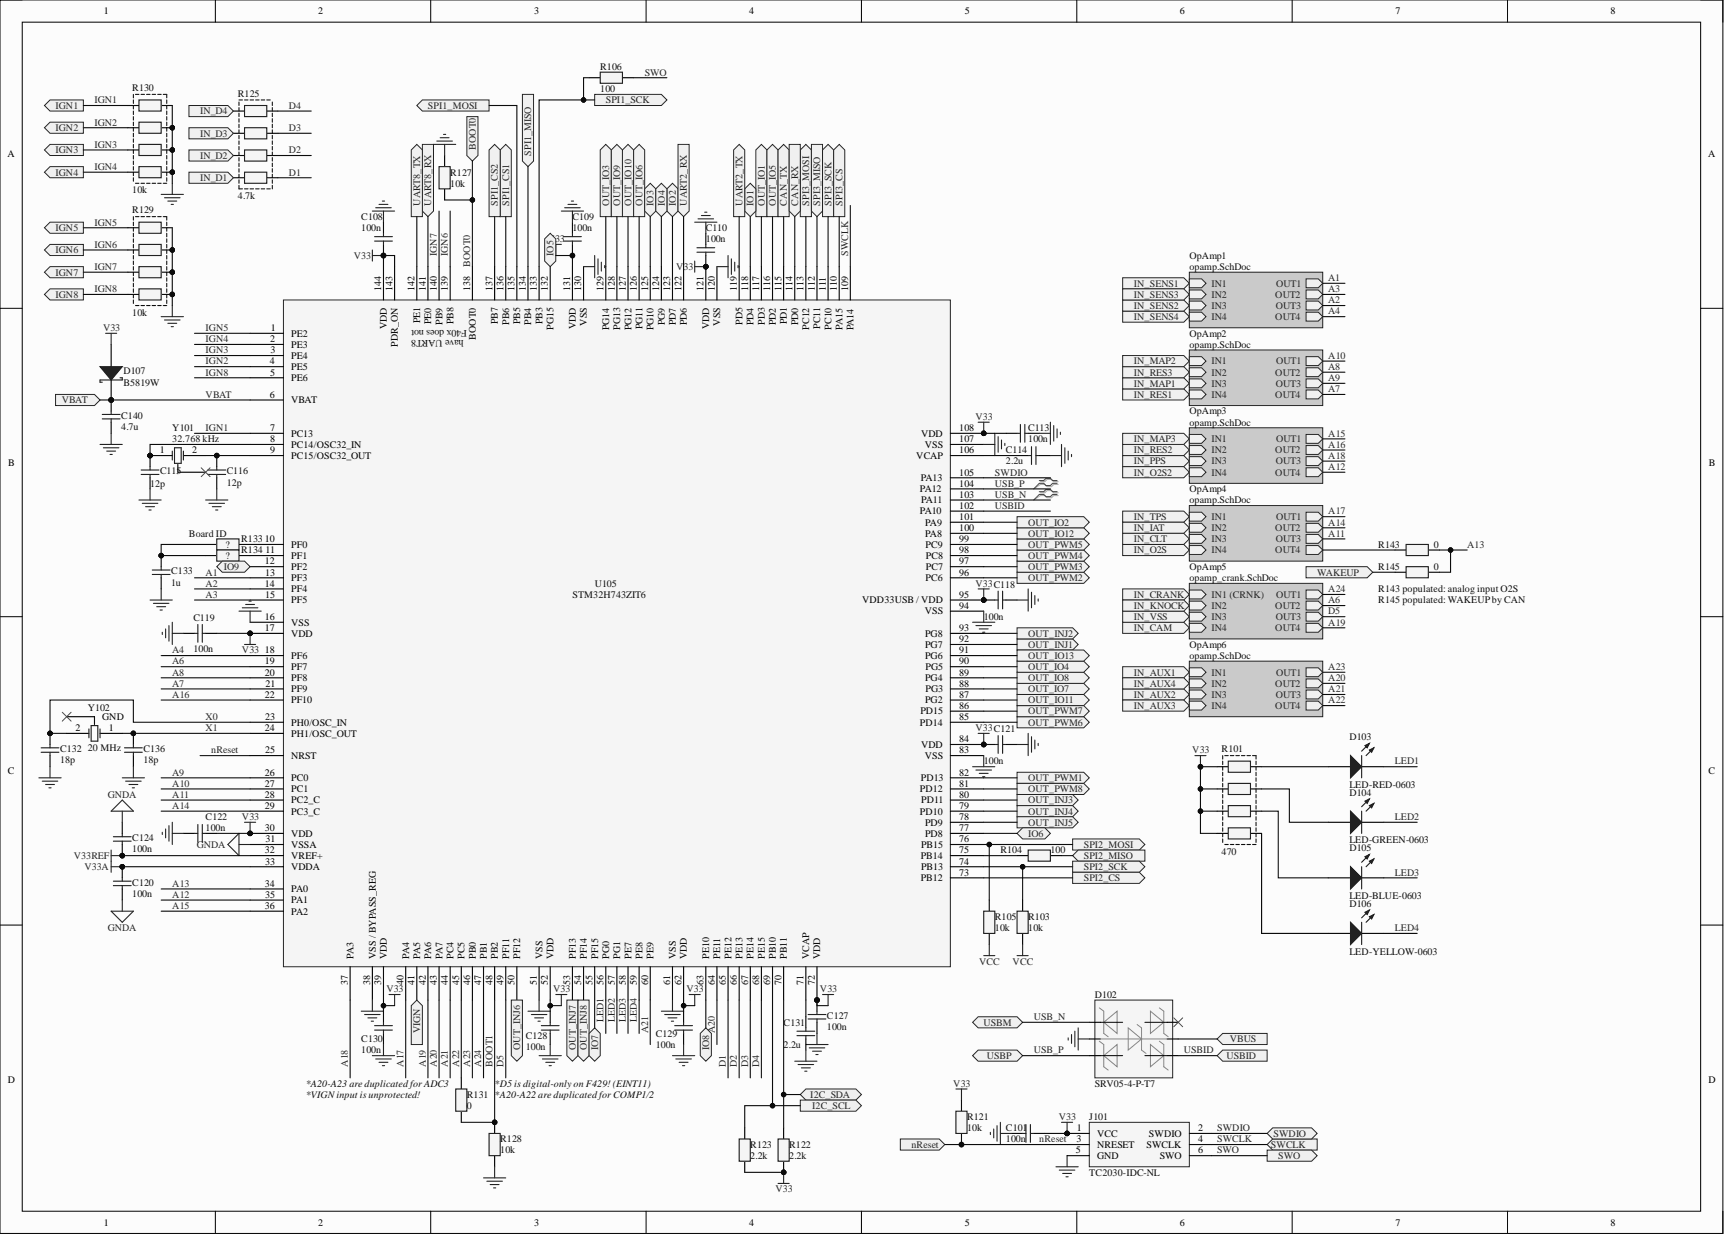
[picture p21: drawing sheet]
<svg xmlns="http://www.w3.org/2000/svg" width="393mm" height="282mm" viewBox="0 0 393 282" stroke-linecap="round" stroke-linejoin="round" font-family="sans-serif">
<defs><g id="words">
<g font-size="2.3">
<text x="23.7" y="3.3">1</text>
<text x="72.6" y="3.3">2</text>
<text x="121.9" y="3.3">3</text>
<text x="170.9" y="3.3">4</text>
<text x="220.1" y="3.3">5</text>
<text x="269.2" y="3.3">6</text>
<text x="318.4" y="3.3">7</text>
<text x="367.5" y="3.3">8</text>
<text x="1.7" y="35.9">A</text>
<text x="389.7" y="35.9">A</text>
<text x="87" y="66.4" transform="rotate(-90 87 66.4)">144</text>
<text x="89.5" y="66.4" transform="rotate(-90 89.5 66.4)">143</text>
<text x="94.6" y="66.4" transform="rotate(-90 94.6 66.4)">142</text>
<text x="97.1" y="66.4" transform="rotate(-90 97.1 66.4)">141</text>
<text x="99.7" y="66.4" transform="rotate(-90 99.7 66.4)">140</text>
<text x="102.2" y="66.4" transform="rotate(-90 102.2 66.4)">139</text>
<text x="107.3" y="66.4" transform="rotate(-90 107.3 66.4)">138</text>
<text x="112.3" y="66.4" transform="rotate(-90 112.3 66.4)">137</text>
<text x="114.9" y="66.4" transform="rotate(-90 114.9 66.4)">136</text>
<text x="117.4" y="66.4" transform="rotate(-90 117.4 66.4)">135</text>
<text x="120" y="66.4" transform="rotate(-90 120 66.4)">134</text>
<text x="122.5" y="66.4" transform="rotate(-90 122.5 66.4)">133</text>
<text x="125" y="66.4" transform="rotate(-90 125 66.4)">132</text>
<text x="130.1" y="66.4" transform="rotate(-90 130.1 66.4)">131</text>
<text x="132.6" y="66.4" transform="rotate(-90 132.6 66.4)">130</text>
<text x="137.7" y="66.4" transform="rotate(-90 137.7 66.4)">129</text>
<text x="140.2" y="66.4" transform="rotate(-90 140.2 66.4)">128</text>
<text x="142.8" y="66.4" transform="rotate(-90 142.8 66.4)">127</text>
<text x="145.3" y="66.4" transform="rotate(-90 145.3 66.4)">126</text>
<text x="147.9" y="66.4" transform="rotate(-90 147.9 66.4)">125</text>
<text x="150.4" y="66.4" transform="rotate(-90 150.4 66.4)">124</text>
<text x="152.9" y="66.4" transform="rotate(-90 152.9 66.4)">123</text>
<text x="155.5" y="66.4" transform="rotate(-90 155.5 66.4)">122</text>
<text x="160.5" y="66.4" transform="rotate(-90 160.5 66.4)">121</text>
<text x="163.1" y="66.4" transform="rotate(-90 163.1 66.4)">120</text>
<text x="168.1" y="66.4" transform="rotate(-90 168.1 66.4)">119</text>
<text x="170.7" y="66.4" transform="rotate(-90 170.7 66.4)">118</text>
<text x="173.2" y="66.4" transform="rotate(-90 173.2 66.4)">117</text>
<text x="175.7" y="66.4" transform="rotate(-90 175.7 66.4)">116</text>
<text x="178.3" y="66.4" transform="rotate(-90 178.3 66.4)">115</text>
<text x="180.8" y="66.4" transform="rotate(-90 180.8 66.4)">114</text>
<text x="183.4" y="66.4" transform="rotate(-90 183.4 66.4)">113</text>
<text x="185.9" y="66.4" transform="rotate(-90 185.9 66.4)">112</text>
<text x="188.4" y="66.4" transform="rotate(-90 188.4 66.4)">111</text>
<text x="191" y="66.4" transform="rotate(-90 191 66.4)">110</text>
<text x="193.5" y="66.4" transform="rotate(-90 193.5 66.4)">109</text>
<text x="61.8" y="75.6">1</text>
<text x="66.4" y="76.8">PE2</text>
<text x="88.3" y="75.1" transform="rotate(-90 88.3 75.1)">VDD</text>
<text x="95.9" y="73.8" transform="rotate(-90 95.9 73.8)">PE1</text>
<text x="98.4" y="74" transform="rotate(-90 98.4 74)">PE0</text>
<text x="100.9" y="74.1" transform="rotate(-90 100.9 74.1)">PB9</text>
<text x="103.5" y="74" transform="rotate(-90 103.5 74)">PB8</text>
<text x="108.5" y="77.5" transform="rotate(-90 108.5 77.5)">BOOT0</text>
<text x="113.6" y="74" transform="rotate(-90 113.6 74)">PB7</text>
<text x="116.2" y="74.1" transform="rotate(-90 116.2 74.1)">PB6</text>
<text x="118.7" y="74" transform="rotate(-90 118.7 74)">PB5</text>
<text x="121.2" y="74.1" transform="rotate(-90 121.2 74.1)">PB4</text>
<text x="123.8" y="74" transform="rotate(-90 123.8 74)">PB3</text>
<text x="126.3" y="75.3" transform="rotate(-90 126.3 75.3)">PG15</text>
<text x="131.4" y="75.1" transform="rotate(-90 131.4 75.1)">VDD</text>
<text x="133.9" y="74.3" transform="rotate(-90 133.9 74.3)">VSS</text>
<text x="139" y="75.4" transform="rotate(-90 139 75.4)">PG14</text>
<text x="141.5" y="75.2" transform="rotate(-90 141.5 75.2)">PG13</text>
<text x="144" y="75.4" transform="rotate(-90 144 75.4)">PG12</text>
<text x="146.6" y="75.1" transform="rotate(-90 146.6 75.1)">PG11</text>
<text x="149.1" y="75.4" transform="rotate(-90 149.1 75.4)">PG10</text>
<text x="151.7" y="74.2" transform="rotate(-90 151.7 74.2)">PG9</text>
<text x="154.2" y="74.2" transform="rotate(-90 154.2 74.2)">PD7</text>
<text x="156.7" y="74.2" transform="rotate(-90 156.7 74.2)">PD6</text>
<text x="161.8" y="75.1" transform="rotate(-90 161.8 75.1)">VDD</text>
<text x="164.3" y="74.3" transform="rotate(-90 164.3 74.3)">VSS</text>
<text x="169.4" y="74.1" transform="rotate(-90 169.4 74.1)">PD5</text>
<text x="171.9" y="74.2" transform="rotate(-90 171.9 74.2)">PD4</text>
<text x="174.5" y="74.1" transform="rotate(-90 174.5 74.1)">PD3</text>
<text x="177" y="74.2" transform="rotate(-90 177 74.2)">PD2</text>
<text x="179.6" y="74" transform="rotate(-90 179.6 74)">PD1</text>
<text x="182.1" y="74.2" transform="rotate(-90 182.1 74.2)">PD0</text>
<text x="184.6" y="75.2" transform="rotate(-90 184.6 75.2)">PC12</text>
<text x="187.2" y="75.1" transform="rotate(-90 187.2 75.1)">PC11</text>
<text x="189.7" y="75.2" transform="rotate(-90 189.7 75.2)">PC10</text>
<text x="192.2" y="75.3" transform="rotate(-90 192.2 75.3)">PA15</text>
<text x="194.8" y="75.4" transform="rotate(-90 194.8 75.4)">PA14</text>
<text x="61.5" y="83.2">4</text>
<text x="61.6" y="78.1">2</text>
<text x="61.7" y="80.6">3</text>
<text x="66.4" y="79.4">PE3</text>
<text x="66.4" y="81.9">PE4</text>
<text x="90.8" y="79.1" transform="rotate(-90 90.8 79.1)">PDR_ON</text>
<text x="61.6" y="85.7">5</text>
<text x="66.4" y="84.4">PE5</text>
<text x="66.4" y="87">PE6</text>
<text x="61.5" y="90.8">6</text>
<text x="66.4" y="92.1">VBAT</text>
<text x="61.6" y="98.4">7</text>
<text x="61.6" y="100.9">8</text>
<text x="66.4" y="99.7">PC13</text>
<text x="210.2" y="99.7">VDD</text>
<text x="218.9" y="100.9">107</text>
<text x="218.9" y="98.4">108</text>
<text x="1.9" y="106.3">B</text>
<text x="36.4" y="103.5">1</text>
<text x="43.9" y="103.5">2</text>
<text x="61.6" y="103.5">9</text>
<text x="66.4" y="102.2">PC14/OSC32_IN</text>
<text x="66.4" y="104.7">PC15/OSC32_OUT</text>
<text x="209.1" y="104.7">VCAP</text>
<text x="211" y="102.2">VSS</text>
<text x="218.9" y="103.5">106</text>
<text x="389.9" y="106.3">B</text>
<text x="209.9" y="112.3">PA12</text>
<text x="210.1" y="109.8">PA13</text>
<text x="218.9" y="113.6">103</text>
<text x="218.9" y="111.1">104</text>
<text x="218.9" y="108.5">105</text>
<text x="209.9" y="117.4">PA10</text>
<text x="210.2" y="114.9">PA11</text>
<text x="211.1" y="120">PA9</text>
<text x="218.9" y="118.7">101</text>
<text x="218.9" y="116.1">102</text>
<text x="60.4" y="123.8">10</text>
<text x="66.4" y="125">PF0</text>
<text x="211.1" y="122.5">PA8</text>
<text x="211.2" y="125">PC9</text>
<text x="218.9" y="123.8">99</text>
<text x="218.9" y="121.2">100</text>
<text x="60.4" y="128.8">12</text>
<text x="60.5" y="131.4">13</text>
<text x="60.6" y="126.3">11</text>
<text x="66.4" y="127.6">PF1</text>
<text x="66.4" y="130.1">PF2</text>
<text x="211.3" y="130.1">PC7</text>
<text x="211.3" y="127.6">PC8</text>
<text x="218.9" y="131.4">96</text>
<text x="218.9" y="128.8">97</text>
<text x="218.9" y="126.3">98</text>
<text x="60.4" y="133.9">14</text>
<text x="60.5" y="136.4">15</text>
<text x="66.4" y="132.6">PF3</text>
<text x="66.4" y="135.2">PF4</text>
<text x="66.4" y="137.7">PF5</text>
<text x="196.7" y="137.7">VDD33USB / VDD</text>
<text x="211.2" y="132.6">PC6</text>
<text x="218.9" y="136.4">95</text>
<text x="60.4" y="141.5">16</text>
<text x="66.4" y="142.8">VSS</text>
<text x="211" y="140.2">VSS</text>
<text x="218.9" y="139">94</text>
<text x="60.4" y="149.1">18</text>
<text x="60.4" y="144">17</text>
<text x="66.4" y="145.3">VDD</text>
<text x="211.1" y="147.9">PG7</text>
<text x="211.1" y="145.3">PG8</text>
<text x="218.9" y="149.1">91</text>
<text x="218.9" y="146.6">92</text>
<text x="218.9" y="144">93</text>
<text x="60.4" y="151.7">19</text>
<text x="60.4" y="154.2">20</text>
<text x="66.4" y="150.4">PF6</text>
<text x="66.4" y="152.9">PF7</text>
<text x="66.4" y="155.5">PF8</text>
<text x="211.1" y="150.4">PG6</text>
<text x="211.1" y="155.5">PG4</text>
<text x="211.2" y="152.9">PG5</text>
<text x="218.9" y="154.2">89</text>
<text x="218.9" y="151.7">90</text>
<text x="60.4" y="159.3">22</text>
<text x="60.6" y="156.7">21</text>
<text x="66.4" y="158">PF9</text>
<text x="66.4" y="160.5">PF10</text>
<text x="211.1" y="160.5">PG2</text>
<text x="211.2" y="158">PG3</text>
<text x="218.9" y="161.8">86</text>
<text x="218.9" y="159.3">87</text>
<text x="218.9" y="156.7">88</text>
<text x="17.2" y="166.9">2</text>
<text x="23.3" y="164.3">GND</text>
<text x="24.9" y="166.9">1</text>
<text x="60.4" y="166.9">24</text>
<text x="60.5" y="164.3">23</text>
<text x="66.4" y="165.6">PH0/OSC_IN</text>
<text x="209.9" y="165.6">PD14</text>
<text x="210" y="163.1">PD15</text>
<text x="218.9" y="164.3">85</text>
<text x="60.5" y="171.9">25</text>
<text x="66.4" y="168.1">PH1/OSC_OUT</text>
<text x="66.4" y="173.2">NRST</text>
<text x="210.2" y="170.7">VDD</text>
<text x="211" y="173.2">VSS</text>
<text x="218.9" y="171.9">83</text>
<text x="218.9" y="169.4">84</text>
<text x="1.8" y="176.7">C</text>
<text x="60.4" y="177">26</text>
<text x="60.4" y="179.6">27</text>
<text x="66.4" y="178.3">PC0</text>
<text x="210.1" y="178.3">PD13</text>
<text x="218.9" y="179.6">81</text>
<text x="218.9" y="177">82</text>
<text x="389.8" y="176.7">C</text>
<text x="60.4" y="182.1">28</text>
<text x="60.4" y="184.6">29</text>
<text x="66.4" y="180.8">PC1</text>
<text x="66.4" y="183.4">PC2_C</text>
<text x="66.4" y="185.9">PC3_C</text>
<text x="209.9" y="185.9">PD10</text>
<text x="209.9" y="180.8">PD12</text>
<text x="210.2" y="183.4">PD11</text>
<text x="218.9" y="184.6">79</text>
<text x="218.9" y="182.1">80</text>
<text x="60.4" y="189.7">30</text>
<text x="66.4" y="191">VDD</text>
<text x="211.1" y="191">PD8</text>
<text x="211.1" y="188.4">PD9</text>
<text x="218.9" y="189.7">77</text>
<text x="218.9" y="187.2">78</text>
<text x="60.4" y="194.8">32</text>
<text x="60.5" y="197.3">33</text>
<text x="60.6" y="192.2">31</text>
<text x="66.4" y="193.5">VSSA</text>
<text x="66.4" y="196">VREF+</text>
<text x="210.1" y="196">PB14</text>
<text x="210.2" y="193.5">PB15</text>
<text x="218.9" y="197.3">74</text>
<text x="218.9" y="194.8">75</text>
<text x="218.9" y="192.2">76</text>
<text x="60.4" y="202.4">34</text>
<text x="66.4" y="198.6">VDDA</text>
<text x="66.4" y="203.7">PA0</text>
<text x="210.1" y="201.1">PB12</text>
<text x="210.2" y="198.6">PB13</text>
<text x="218.9" y="199.8">73</text>
<text x="60.4" y="207.5">36</text>
<text x="60.5" y="204.9">35</text>
<text x="66.4" y="206.2">PA1</text>
<text x="66.4" y="208.7">PA2</text>
<text x="80.6" y="218.9" transform="rotate(-90 80.6 218.9)">PA3</text>
<text x="85.7" y="218.9" transform="rotate(-90 85.7 218.9)">VSS / BYPASS_REG</text>
<text x="88.3" y="218.9" transform="rotate(-90 88.3 218.9)">VDD</text>
<text x="93.3" y="218.9" transform="rotate(-90 93.3 218.9)">PA4</text>
<text x="95.9" y="218.9" transform="rotate(-90 95.9 218.9)">PA5</text>
<text x="98.4" y="218.9" transform="rotate(-90 98.4 218.9)">PA6</text>
<text x="100.9" y="218.9" transform="rotate(-90 100.9 218.9)">PA7</text>
<text x="103.5" y="218.9" transform="rotate(-90 103.5 218.9)">PC4</text>
<text x="106" y="218.9" transform="rotate(-90 106 218.9)">PC5</text>
<text x="108.5" y="218.9" transform="rotate(-90 108.5 218.9)">PB0</text>
<text x="111.1" y="218.9" transform="rotate(-90 111.1 218.9)">PB1</text>
<text x="113.6" y="218.9" transform="rotate(-90 113.6 218.9)">PB2</text>
<text x="116.2" y="218.9" transform="rotate(-90 116.2 218.9)">PF11</text>
<text x="118.7" y="218.9" transform="rotate(-90 118.7 218.9)">PF12</text>
<text x="123.8" y="218.9" transform="rotate(-90 123.8 218.9)">VSS</text>
<text x="126.3" y="218.9" transform="rotate(-90 126.3 218.9)">VDD</text>
<text x="131.4" y="218.9" transform="rotate(-90 131.4 218.9)">PF13</text>
<text x="133.9" y="218.9" transform="rotate(-90 133.9 218.9)">PF14</text>
<text x="136.4" y="218.9" transform="rotate(-90 136.4 218.9)">PF15</text>
<text x="139" y="218.9" transform="rotate(-90 139 218.9)">PG0</text>
<text x="141.5" y="218.9" transform="rotate(-90 141.5 218.9)">PG1</text>
<text x="144" y="218.9" transform="rotate(-90 144 218.9)">PE7</text>
<text x="146.6" y="218.9" transform="rotate(-90 146.6 218.9)">PE8</text>
<text x="149.1" y="218.9" transform="rotate(-90 149.1 218.9)">PE9</text>
<text x="154.2" y="218.9" transform="rotate(-90 154.2 218.9)">VSS</text>
<text x="156.7" y="218.9" transform="rotate(-90 156.7 218.9)">VDD</text>
<text x="161.8" y="218.9" transform="rotate(-90 161.8 218.9)">PE10</text>
<text x="164.3" y="218.9" transform="rotate(-90 164.3 218.9)">PE11</text>
<text x="166.9" y="218.9" transform="rotate(-90 166.9 218.9)">PE12</text>
<text x="169.4" y="218.9" transform="rotate(-90 169.4 218.9)">PE13</text>
<text x="171.9" y="218.9" transform="rotate(-90 171.9 218.9)">PE14</text>
<text x="174.5" y="218.9" transform="rotate(-90 174.5 218.9)">PE15</text>
<text x="177" y="218.9" transform="rotate(-90 177 218.9)">PB10</text>
<text x="179.6" y="218.9" transform="rotate(-90 179.6 218.9)">PB11</text>
<text x="184.6" y="218.9" transform="rotate(-90 184.6 218.9)">VCAP</text>
<text x="187.2" y="218.9" transform="rotate(-90 187.2 218.9)">VDD</text>
<text x="79.4" y="224.9" transform="rotate(-90 79.4 224.9)">37</text>
<text x="84.5" y="224.9" transform="rotate(-90 84.5 224.9)">38</text>
<text x="87" y="224.9" transform="rotate(-90 87 224.9)">39</text>
<text x="92.1" y="224.9" transform="rotate(-90 92.1 224.9)">40</text>
<text x="94.6" y="224.7" transform="rotate(-90 94.6 224.7)">41</text>
<text x="97.1" y="224.9" transform="rotate(-90 97.1 224.9)">42</text>
<text x="99.7" y="224.8" transform="rotate(-90 99.7 224.8)">43</text>
<text x="102.2" y="224.9" transform="rotate(-90 102.2 224.9)">44</text>
<text x="104.7" y="224.8" transform="rotate(-90 104.7 224.8)">45</text>
<text x="107.3" y="224.9" transform="rotate(-90 107.3 224.9)">46</text>
<text x="109.8" y="224.9" transform="rotate(-90 109.8 224.9)">47</text>
<text x="112.3" y="224.9" transform="rotate(-90 112.3 224.9)">48</text>
<text x="114.9" y="224.9" transform="rotate(-90 114.9 224.9)">49</text>
<text x="117.4" y="224.9" transform="rotate(-90 117.4 224.9)">50</text>
<text x="122.5" y="224.7" transform="rotate(-90 122.5 224.7)">51</text>
<text x="125" y="224.9" transform="rotate(-90 125 224.9)">52</text>
<text x="130.1" y="224.8" transform="rotate(-90 130.1 224.8)">53</text>
<text x="132.6" y="224.9" transform="rotate(-90 132.6 224.9)">54</text>
<text x="135.2" y="224.8" transform="rotate(-90 135.2 224.8)">55</text>
<text x="137.7" y="224.9" transform="rotate(-90 137.7 224.9)">56</text>
<text x="140.2" y="224.9" transform="rotate(-90 140.2 224.9)">57</text>
<text x="142.8" y="224.9" transform="rotate(-90 142.8 224.9)">58</text>
<text x="145.3" y="224.9" transform="rotate(-90 145.3 224.9)">59</text>
<text x="147.9" y="224.9" transform="rotate(-90 147.9 224.9)">60</text>
<text x="152.9" y="224.7" transform="rotate(-90 152.9 224.7)">61</text>
<text x="155.5" y="224.9" transform="rotate(-90 155.5 224.9)">62</text>
<text x="160.5" y="224.8" transform="rotate(-90 160.5 224.8)">63</text>
<text x="163.1" y="224.9" transform="rotate(-90 163.1 224.9)">64</text>
<text x="165.6" y="224.8" transform="rotate(-90 165.6 224.8)">65</text>
<text x="168.1" y="224.9" transform="rotate(-90 168.1 224.9)">66</text>
<text x="170.7" y="224.9" transform="rotate(-90 170.7 224.9)">67</text>
<text x="173.2" y="224.9" transform="rotate(-90 173.2 224.9)">68</text>
<text x="175.7" y="224.9" transform="rotate(-90 175.7 224.9)">69</text>
<text x="178.3" y="224.9" transform="rotate(-90 178.3 224.9)">70</text>
<text x="183.4" y="224.7" transform="rotate(-90 183.4 224.7)">71</text>
<text x="185.9" y="224.9" transform="rotate(-90 185.9 224.9)">72</text>
<text x="1.8" y="247.1">D</text>
<text x="389.8" y="247.1">D</text>
<text x="245.5" y="263.3">5</text>
<text x="245.6" y="260.7">3</text>
<text x="245.7" y="258.2">1</text>
<text x="250.3" y="262">NRESET</text>
<text x="250.3" y="259.5">VCC</text>
<text x="261.6" y="262">SWCLK</text>
<text x="262.1" y="259.5">SWDIO</text>
<text x="273.4" y="263.3">6</text>
<text x="273.4" y="260.7">4</text>
<text x="273.4" y="258.2">2</text>
<text x="250.3" y="264.5">GND</text>
<text x="264.6" y="264.5">SWO</text>
<text x="23.7" y="279.7">1</text>
<text x="72.6" y="279.7">2</text>
<text x="121.9" y="279.7">3</text>
<text x="170.9" y="279.7">4</text>
<text x="220.1" y="279.7">5</text>
<text x="269.2" y="279.7">6</text>
<text x="318.4" y="279.7">7</text>
<text x="367.5" y="279.7">8</text>
</g>
<g font-size="2.3" fill="#0e0e0e">
<text x="136.9" y="16">R106</text>
<text x="30.2" y="20.8">R130</text>
<text x="54.3" y="22.1">R125</text>
<text x="136.9" y="21">100</text>
<text x="102.7" y="40.1">R127</text>
<text x="30.2" y="44.1">10k</text>
<text x="54.3" y="45.4">4.7k</text>
<text x="102.7" y="42.6">10k</text>
<text x="30.2" y="48.7">R129</text>
<text x="82.4" y="50.2">C108</text>
<text x="82.4" y="52.7">100n</text>
<text x="130.6" y="50.2">C109</text>
<text x="130.6" y="52.7">100n</text>
<text x="161" y="52.7">C110</text>
<text x="161" y="55.3">100n</text>
<text x="271.4" y="59.1">OpAmp1</text>
<text x="271.4" y="61.6">opamp.SchDoc</text>
<text x="30.2" y="72">10k</text>
<text x="105.8" y="77.6" transform="rotate(-180 105.8 77.6)">have UART8</text>
<text x="106.5" y="75.3" transform="rotate(-180 106.5 75.3)">F40x does not</text>
<text x="271.4" y="76.8">OpAmp2</text>
<text x="271.4" y="79.4">opamp.SchDoc</text>
<text x="28.2" y="85.5">D107</text>
<text x="28.2" y="88">B5819W</text>
<text x="27.6" y="95.6">C140</text>
<text x="271.4" y="94.6">OpAmp3</text>
<text x="27.6" y="98.1">4.7u</text>
<text x="39.3" y="98.4">Y101</text>
<text x="39.3" y="100.9">32.768 kHz</text>
<text x="234.6" y="98.4">C113</text>
<text x="234.6" y="100.9">100n</text>
<text x="271.4" y="97.1">opamp.SchDoc</text>
<text x="229.5" y="103.5">C114</text>
<text x="229.5" y="106">2.2u</text>
<text x="34.2" y="111.1">12p</text>
<text x="36.5" y="108.3">C115</text>
<text x="51.7" y="108.3">C116</text>
<text x="51.7" y="110.8">12p</text>
<text x="271.4" y="112.3">OpAmp4</text>
<text x="271.4" y="114.9">opamp.SchDoc</text>
<text x="43.1" y="122.5">Board ID</text>
<text x="51.5" y="125">?</text>
<text x="55" y="123.8">R133</text>
<text x="314.5" y="125">R143</text>
<text x="327.2" y="125">0</text>
<text x="39.1" y="131.1">C133</text>
<text x="51.5" y="127.6">?</text>
<text x="55" y="126.3">R134</text>
<text x="271.4" y="130.1">OpAmp5</text>
<text x="314.5" y="130.1">R145</text>
<text x="327.2" y="130.1">0</text>
<text x="39.1" y="133.6">1u</text>
<text x="130.6" y="136.4">STM32H743ZIT6</text>
<text x="135.7" y="133.9">U105</text>
<text x="271.4" y="132.6">opamp_crank.SchDoc</text>
<text x="314.5" y="135.2">R143 populated: analog input O2S</text>
<text x="314.5" y="137.7">R145 populated: WAKEUPby CAN</text>
<text x="44.1" y="141.8">C119</text>
<text x="224.4" y="141.5">100n</text>
<text x="44.1" y="148.9">100n</text>
<text x="271.4" y="147.9">OpAmp6</text>
<text x="271.4" y="150.4">opamp.SchDoc</text>
<text x="20" y="162.3">Y102</text>
<text x="13.7" y="171.7">C132</text>
<text x="20" y="171.4">20 MHz</text>
<text x="32.7" y="171.7">C136</text>
<text x="278.7" y="171.7">R101</text>
<text x="307.9" y="168.9">D103</text>
<text x="13.7" y="174.2">18p</text>
<text x="32.7" y="174.2">18p</text>
<text x="224.4" y="174.5">100n</text>
<text x="307.9" y="179.8">LED-RED-0603</text>
<text x="307.9" y="181.6">D104</text>
<text x="30.2" y="192">C124</text>
<text x="46.9" y="187.2">C122</text>
<text x="46.9" y="189.7">100n</text>
<text x="30.2" y="194.5">100n</text>
<text x="228.2" y="194.8">R104</text>
<text x="239.7" y="194.8">100</text>
<text x="278.7" y="195">470</text>
<text x="307.9" y="194.3">D105</text>
<text x="307.9" y="192.5">LED-GREEN-0603</text>
<text x="30.2" y="202.1">C120</text>
<text x="30.2" y="204.7">100n</text>
<text x="227" y="210">R105</text>
<text x="234.6" y="210">R103</text>
<text x="307.9" y="206.9">D106</text>
<text x="307.9" y="205.2">LED-BLUE-0603</text>
<text x="227" y="212.5">10k</text>
<text x="234.6" y="212.5">10k</text>
<text x="307.9" y="217.9">LED-YELLOW-0603</text>
<text x="249.8" y="227.7">D102</text>
<text x="188.7" y="232.6">C127</text>
<text x="82.4" y="237.9">C130</text>
<text x="120" y="237.1">C128</text>
<text x="120" y="239.7">100n</text>
<text x="149.6" y="236.6">C129</text>
<text x="149.6" y="239.2">100n</text>
<text x="178.8" y="234.1">C131</text>
<text x="178.8" y="239.2">2.2u</text>
<text x="188.7" y="235.1">100n</text>
<text x="82.4" y="240.4">100n</text>
<text x="69.7" y="248">*A20-A23 are duplicatedfor ADC3</text>
<text x="69.7" y="250.6">*VIGNinput is unprotected!</text>
<text x="106.5" y="250.6">R131 *A20-A22 are duplicatedfor COMP1/2</text>
<text x="112.9" y="248">*D5 is digital-onlyon F429! (EINT11)</text>
<text x="249.8" y="248">SRV05-4-P-T7</text>
<text x="106.5" y="253.1">0</text>
<text x="220.6" y="255.6">R121</text>
<text x="248.5" y="255.6">J101</text>
<text x="114.1" y="260.7">R128</text>
<text x="114.1" y="263.3">10k</text>
<text x="171.2" y="262">R123</text>
<text x="180.1" y="262">R122</text>
<text x="220.6" y="258.2">10k</text>
<text x="229.5" y="258.2">C101</text>
<text x="229.5" y="260.7">100n</text>
<text x="171.2" y="264.5">2.2k</text>
<text x="180.1" y="264.5">2.2k</text>
<text x="248.5" y="268.3">TC2030-IDC-NL</text>
</g>
<g font-size="2.3" fill="#262626">
<text x="147.1" y="17.2">SWO</text>
<text x="21.6" y="23.6">IGN1</text>
<text x="138.2" y="23.6">SPI1_SCK</text>
<text x="12.7" y="29.9">IGN2</text>
<text x="12.7" y="24.8">IGN1</text>
<text x="21.6" y="28.6">IGN2</text>
<text x="45.6" y="26.1">IN_D4</text>
<text x="65.9" y="29.9">D3</text>
<text x="65.9" y="24.8">D4</text>
<text x="97.6" y="24.8">SPI1_MOSI</text>
<text x="12.7" y="35">IGN3</text>
<text x="21.6" y="33.7">IGN3</text>
<text x="45.6" y="31.2">IN_D3</text>
<text x="65.9" y="35">D2</text>
<text x="108.5" y="34.2" transform="rotate(-90 108.5 34.2)">BOOT0</text>
<text x="121.2" y="35.5" transform="rotate(-90 121.2 35.5)">SPI1_MISO</text>
<text x="12.7" y="40.1">IGN4</text>
<text x="21.6" y="38.8">IGN4</text>
<text x="45.6" y="41.3">IN_D1</text>
<text x="45.6" y="36.3">IN_D2</text>
<text x="65.9" y="40.1">D1</text>
<text x="95.9" y="46.9" transform="rotate(-90 95.9 46.9)">UART8_TX</text>
<text x="98.4" y="46.9" transform="rotate(-90 98.4 46.9)">UART8_RX</text>
<text x="113.6" y="46.9" transform="rotate(-90 113.6 46.9)">SPI1_CS2</text>
<text x="116.2" y="46.9" transform="rotate(-90 116.2 46.9)">SPI1_CS1</text>
<text x="139" y="46.9" transform="rotate(-90 139 46.9)">OUT_IO3</text>
<text x="141.5" y="46.9" transform="rotate(-90 141.5 46.9)">OUT_IO9</text>
<text x="144" y="46.9" transform="rotate(-90 144 46.9)">OUT_IO10</text>
<text x="146.6" y="46.9" transform="rotate(-90 146.6 46.9)">OUT_IO6</text>
<text x="149.1" y="46.9" transform="rotate(-90 149.1 46.9)">IO3</text>
<text x="151.7" y="46.9" transform="rotate(-90 151.7 46.9)">IO4</text>
<text x="154.2" y="46.9" transform="rotate(-90 154.2 46.9)">IO2</text>
<text x="156.7" y="46.9" transform="rotate(-90 156.7 46.9)">UART2_RX</text>
<text x="169.4" y="46.9" transform="rotate(-90 169.4 46.9)">UART2_TX</text>
<text x="171.9" y="46.9" transform="rotate(-90 171.9 46.9)">IO1</text>
<text x="174.5" y="46.9" transform="rotate(-90 174.5 46.9)">OUT_IO1</text>
<text x="177" y="46.9" transform="rotate(-90 177 46.9)">OUT_IO5</text>
<text x="179.6" y="46.9" transform="rotate(-90 179.6 46.9)">CAN_TX</text>
<text x="182.1" y="46.9" transform="rotate(-90 182.1 46.9)">CAN_RX</text>
<text x="184.6" y="46.9" transform="rotate(-90 184.6 46.9)">SPI3_MOSI</text>
<text x="187.2" y="46.9" transform="rotate(-90 187.2 46.9)">SPI3_MISO</text>
<text x="189.7" y="46.9" transform="rotate(-90 189.7 46.9)">SPI3_SCK</text>
<text x="192.2" y="46.9" transform="rotate(-90 192.2 46.9)">SPI3_CS</text>
<text x="12.7" y="52.7">IGN5</text>
<text x="21.6" y="51.5">IGN5</text>
<text x="12.7" y="57.8">IGN6</text>
<text x="21.6" y="56.5">IGN6</text>
<text x="80.7" y="59.1">V33</text>
<text x="99.7" y="58.3" transform="rotate(-90 99.7 58.3)">IGN7</text>
<text x="102.2" y="58.3" transform="rotate(-90 102.2 58.3)">IGN6</text>
<text x="124.9" y="55.3">V33</text>
<text x="126.3" y="58.3" transform="rotate(-90 126.3 58.3)">IO5</text>
<text x="193.5" y="58.3" transform="rotate(-90 193.5 58.3)">SWCLK</text>
<text x="12.7" y="62.9">IGN7</text>
<text x="21.6" y="61.6">IGN7</text>
<text x="107.3" y="60.9" transform="rotate(-90 107.3 60.9)">BOOT0</text>
<text x="154.3" y="61.6">V33</text>
<text x="258.7" y="65.4">IN_SENS1</text>
<text x="276.4" y="65.4">IN1</text>
<text x="291.1" y="65.4">OUT1</text>
<text x="303.1" y="64.2">A1</text>
<text x="12.7" y="68">IGN8</text>
<text x="21.6" y="66.7">IGN8</text>
<text x="258.7" y="70.5">IN_SENS2</text>
<text x="258.7" y="68">IN_SENS3</text>
<text x="276.4" y="68">IN2</text>
<text x="276.4" y="70.5">IN3</text>
<text x="291" y="68">OUT2</text>
<text x="291.1" y="70.5">OUT3</text>
<text x="303.1" y="69.2">A2</text>
<text x="303.1" y="71.8">A4</text>
<text x="303.1" y="66.7">A3</text>
<text x="23.5" y="75.6">V33</text>
<text x="46.9" y="75.6">IGN5</text>
<text x="258.7" y="73">IN_SENS4</text>
<text x="276.4" y="73">IN4</text>
<text x="291" y="73">OUT4</text>
<text x="46.9" y="78.1">IGN4</text>
<text x="46.9" y="80.6">IGN3</text>
<text x="46.9" y="83.2">IGN2</text>
<text x="258.7" y="83.2">IN_MAP2</text>
<text x="276.4" y="83.2">IN1</text>
<text x="291.1" y="83.2">OUT1</text>
<text x="303.1" y="81.9">A10</text>
<text x="46.9" y="85.7">IGN8</text>
<text x="258.7" y="88.2">IN_MAP1</text>
<text x="258.7" y="85.7">IN_RES3</text>
<text x="276.4" y="85.7">IN2</text>
<text x="276.4" y="88.2">IN3</text>
<text x="291" y="85.7">OUT2</text>
<text x="291.1" y="88.2">OUT3</text>
<text x="303.1" y="87">A9</text>
<text x="303.1" y="89.5">A7</text>
<text x="303.1" y="84.4">A8</text>
<text x="14.1" y="92.1">VBAT</text>
<text x="46.9" y="90.8">VBAT</text>
<text x="222.6" y="95.9">V33</text>
<text x="258.7" y="90.8">IN_RES1</text>
<text x="276.4" y="90.8">IN4</text>
<text x="291" y="90.8">OUT4</text>
<text x="46.9" y="98.4">IGN1</text>
<text x="258.7" y="100.9">IN_MAP3</text>
<text x="276.4" y="100.9">IN1</text>
<text x="291.1" y="100.9">OUT1</text>
<text x="303.1" y="99.7">A15</text>
<text x="258.7" y="106">IN_PPS</text>
<text x="258.7" y="103.5">IN_RES2</text>
<text x="276.4" y="103.5">IN2</text>
<text x="276.4" y="106">IN3</text>
<text x="291" y="103.5">OUT2</text>
<text x="291.1" y="106">OUT3</text>
<text x="303.1" y="104.7">A18</text>
<text x="303.1" y="102.2">A16</text>
<text x="303.1" y="107.3">A12</text>
<text x="227" y="111.1">USB_P</text>
<text x="227" y="113.6">USB_N</text>
<text x="227" y="108.5">SWDIO</text>
<text x="258.7" y="108.5">IN_O2S2</text>
<text x="276.4" y="108.5">IN4</text>
<text x="291" y="108.5">OUT4</text>
<text x="227" y="116.1">USBID</text>
<text x="234.6" y="120">OUT_IO2</text>
<text x="258.7" y="118.7">IN_TPS</text>
<text x="276.4" y="118.7">IN1</text>
<text x="291.1" y="118.7">OUT1</text>
<text x="303.1" y="120">A14</text>
<text x="303.1" y="117.4">A17</text>
<text x="234.6" y="125">OUT_PWM5</text>
<text x="234.6" y="122.5">OUT_IO12</text>
<text x="258.7" y="121.2">IN_IAT</text>
<text x="258.7" y="123.8">IN_CLT</text>
<text x="276.4" y="121.2">IN2</text>
<text x="276.4" y="123.8">IN3</text>
<text x="291" y="121.2">OUT2</text>
<text x="291.1" y="123.8">OUT3</text>
<text x="303.1" y="122.5">A11</text>
<text x="334.8" y="125">A13</text>
<text x="46.9" y="131.4">A1</text>
<text x="51.1" y="130.1">IO9</text>
<text x="234.6" y="130.1">OUT_PWM3</text>
<text x="234.6" y="127.6">OUT_PWM4</text>
<text x="258.7" y="126.3">IN_O2S</text>
<text x="276.4" y="126.3">IN4</text>
<text x="291" y="126.3">OUT4</text>
<text x="300.5" y="131.4">WAKEUP</text>
<text x="46.9" y="136.4">A3</text>
<text x="46.9" y="133.9">A2</text>
<text x="222.6" y="133.9">V33C118</text>
<text x="234.6" y="132.6">OUT_PWM2</text>
<text x="258.7" y="136.4">IN_CRANK</text>
<text x="276.4" y="136.4">IN1 (CRNK)</text>
<text x="291.1" y="136.4">OUT1</text>
<text x="303.1" y="137.7">A6</text>
<text x="303.1" y="135.2">A24</text>
<text x="258.7" y="141.5">IN_VSS</text>
<text x="258.7" y="139">IN_KNOCK</text>
<text x="276.4" y="139">IN2</text>
<text x="276.4" y="141.5">IN3</text>
<text x="291" y="139">OUT2</text>
<text x="291.1" y="141.5">OUT3</text>
<text x="303.1" y="140.2">D5</text>
<text x="303.1" y="142.8">A19</text>
<text x="39.3" y="149.1">A4</text>
<text x="55.2" y="149.1">V33</text>
<text x="234.6" y="147.9">OUT_INJ1</text>
<text x="234.6" y="145.3">OUT_INJ2</text>
<text x="258.7" y="144">IN_CAM</text>
<text x="276.4" y="144">IN4</text>
<text x="291" y="144">OUT4</text>
<text x="39.3" y="151.7">A6</text>
<text x="39.3" y="154.2">A8</text>
<text x="234.6" y="155.5">OUT_IO8</text>
<text x="234.6" y="152.9">OUT_IO4</text>
<text x="234.6" y="150.4">OUT_IO13</text>
<text x="258.7" y="154.2">IN_AUX1</text>
<text x="276.4" y="154.2">IN1</text>
<text x="291.1" y="154.2">OUT1</text>
<text x="303.1" y="155.5">A20</text>
<text x="303.1" y="152.9">A23</text>
<text x="39.3" y="156.7">A7</text>
<text x="39.3" y="159.3">A16</text>
<text x="234.6" y="160.5">OUT_IO11</text>
<text x="234.6" y="158">OUT_IO7</text>
<text x="258.7" y="159.3">IN_AUX2</text>
<text x="258.7" y="156.7">IN_AUX4</text>
<text x="258.7" y="161.8">IN_AUX3</text>
<text x="276.4" y="156.7">IN2</text>
<text x="276.4" y="159.3">IN3</text>
<text x="276.4" y="161.8">IN4</text>
<text x="291" y="156.7">OUT2</text>
<text x="291" y="161.8">OUT4</text>
<text x="291.1" y="159.3">OUT3</text>
<text x="303.1" y="158">A21</text>
<text x="303.1" y="160.5">A22</text>
<text x="46.9" y="164.3">X0</text>
<text x="46.9" y="166.9">X1</text>
<text x="222.6" y="166.9">V33C121</text>
<text x="234.6" y="165.6">OUT_PWM6</text>
<text x="234.6" y="163.1">OUT_PWM7</text>
<text x="48.2" y="171.9">nReset</text>
<text x="272" y="171.9">V33</text>
<text x="39.3" y="177">A9</text>
<text x="39.3" y="179.6">A10</text>
<text x="234.6" y="178.3">OUT_PWM1</text>
<text x="318.3" y="174.5">LED1</text>
<text x="24.6" y="182.1">GNDA</text>
<text x="39.3" y="182.1">A11</text>
<text x="39.3" y="184.6">A14</text>
<text x="234.6" y="183.4">OUT_INJ3</text>
<text x="234.6" y="185.9">OUT_INJ4</text>
<text x="234.6" y="180.8">OUT_PWM8</text>
<text x="55.2" y="187.2">V33</text>
<text x="234.6" y="188.4">OUT_INJ5</text>
<text x="234.6" y="191">IO6</text>
<text x="318.3" y="187.2">LED2</text>
<text x="16.8" y="196">V33REF</text>
<text x="44.9" y="193.5">GNDA</text>
<text x="247.3" y="193.5">SPI2_MOSI</text>
<text x="247.3" y="196">SPI2_MISO</text>
<text x="19.3" y="198.6">V33A</text>
<text x="39.3" y="202.4">A13</text>
<text x="247.3" y="198.6">SPI2_SCK</text>
<text x="247.3" y="201.1">SPI2_CS</text>
<text x="318.3" y="199.8">LED3</text>
<text x="39.3" y="204.9">A12</text>
<text x="39.3" y="207.5">A15</text>
<text x="24.6" y="212.5">GNDA</text>
<text x="318.3" y="212.5">LED4</text>
<text x="223.4" y="220.1">VCC</text>
<text x="231" y="220.1">VCC</text>
<text x="88.2" y="226.5">V33</text>
<text x="126.2" y="226.5">V33</text>
<text x="156.6" y="226.5">V33</text>
<text x="187.1" y="226.5">V33</text>
<text x="137.7" y="233.3" transform="rotate(-90 137.7 233.3)">LED1</text>
<text x="140.2" y="233.3" transform="rotate(-90 140.2 233.3)">LED2</text>
<text x="142.8" y="233.3" transform="rotate(-90 142.8 233.3)">LED3</text>
<text x="145.3" y="233.3" transform="rotate(-90 145.3 233.3)">LED4</text>
<text x="235.9" y="232.8">USB_N</text>
<text x="95.9" y="235.9" transform="rotate(-90 95.9 235.9)">VIGN</text>
<text x="118.7" y="239.7" transform="rotate(-90 118.7 239.7)">OUT_INJ6</text>
<text x="131.4" y="239.7" transform="rotate(-90 131.4 239.7)">OUT_INJ7</text>
<text x="133.9" y="239.7" transform="rotate(-90 133.9 239.7)">OUT_INJ8</text>
<text x="136.4" y="239.7" transform="rotate(-90 136.4 239.7)">IO7</text>
<text x="147.9" y="235.9" transform="rotate(-90 147.9 235.9)">A21</text>
<text x="161.8" y="239.7" transform="rotate(-90 161.8 239.7)">IO8</text>
<text x="163.1" y="235.9" transform="rotate(-90 163.1 235.9)">A20</text>
<text x="224.4" y="234.1">USBM</text>
<text x="280.6" y="237.9">VBUS</text>
<text x="79.4" y="243.5" transform="rotate(-90 79.4 243.5)">A18</text>
<text x="92.1" y="243.5" transform="rotate(-90 92.1 243.5)">A17</text>
<text x="97.1" y="243.5" transform="rotate(-90 97.1 243.5)">A19</text>
<text x="99.7" y="243.5" transform="rotate(-90 99.7 243.5)">A20</text>
<text x="102.2" y="243.5" transform="rotate(-90 102.2 243.5)">A21</text>
<text x="104.7" y="243.5" transform="rotate(-90 104.7 243.5)">A22</text>
<text x="107.3" y="243.5" transform="rotate(-90 107.3 243.5)">A23</text>
<text x="109.8" y="243.5" transform="rotate(-90 109.8 243.5)">A24</text>
<text x="112.3" y="243.5" transform="rotate(-90 112.3 243.5)">BOOT1</text>
<text x="114.9" y="243.5" transform="rotate(-90 114.9 243.5)">D5</text>
<text x="165.6" y="243.5" transform="rotate(-90 165.6 243.5)">D1</text>
<text x="168.1" y="243.5" transform="rotate(-90 168.1 243.5)">D2</text>
<text x="170.7" y="243.5" transform="rotate(-90 170.7 243.5)">D3</text>
<text x="173.2" y="243.5" transform="rotate(-90 173.2 243.5)">D4</text>
<text x="225.1" y="241.7">USBP</text>
<text x="235.9" y="240.4">USB_P</text>
<text x="270.1" y="240.4">USBID</text>
<text x="279.8" y="241.7">USBID</text>
<text x="184.9" y="250.6">I2C_SDA</text>
<text x="217.5" y="248">V33</text>
<text x="185.3" y="253.1">I2C_SCL</text>
<text x="241.6" y="255.6">V33</text>
<text x="208" y="262">nReset</text>
<text x="237.1" y="260.7">nReset</text>
<text x="277.7" y="260.7">SWCLK</text>
<text x="277.7" y="258.2">SWDIO</text>
<text x="277.7" y="263.3">SWO</text>
<text x="290" y="262">SWCLK</text>
<text x="290.5" y="259.5">SWDIO</text>
<text x="291.6" y="264.5">SWO</text>
<text x="176.9" y="272.1">V33</text>
</g>
</g></defs>
<path d="M0 0h393.1v281.5h-393.1z" fill-rule="evenodd" fill="#fcfcfc"/>
<path d="M0 0h393.1v281.5h-393.1z" fill="none" stroke="#000" stroke-width=".23"/>
<path d="M5.1 5.1h382.9v271.3h-382.9z" fill-rule="evenodd" fill="#fcfcfc"/>
<g fill="none" stroke="#000" stroke-width=".23">
<path d="M0 0h5.1M49.1 0v5.1M98.3 0v5.1M147.4 0v5.1M196.5 0v5.1M245.7 0v5.1M294.8 0v5.1M344 0v5.1M388 0h5.1v5.1M5.1 5.1h382.9v271.3h-382.9zM0 70.4h5.1M388 70.4h5.1"/>
<path d="M0 140.8h5.1M388 140.8h5.1M0 211.1h5.1M388 211.1h5.1M49.1 276.4v5.1M98.3 276.4v5.1M147.4 276.4v5.1M196.5 276.4v5.1M245.7 276.4v5.1M294.8 276.4v5.1M344 276.4v5.1M393.1 276.4v5.1"/>
</g>
<path d="M15.2 163.6h6.4v1.8M15.2 167.4h5.1M22.8 167.4h5.1M303.1 213h5M310.7 213h5" fill="none" stroke="#000" stroke-width=".25"/>
<path d="M20.3 166.4v2M20.8 165.6h1.5v3.6h-1.5zM22.8 166.4v2" fill="none" stroke="#1c1c1c" stroke-width=".25"/>
<path d="M308.1 210.5l2.6 2.5-2.6 2.6z" fill="#1c1c1c"/>
<path d="M308.1 210.5l2.6 2.5-2.6 2.6zM312.4 207.7l-1.7 1.8M313.5 208.7l-1.8 1.8" fill="none" stroke="#1c1c1c" stroke-width=".25"/>
<path d="M312.4 209.2l1.1-.5-.5 1z" fill="#1c1c1c"/>
<path d="M312.4 209.2l1.1-.5-.5 1z" fill="none" stroke="#1c1c1c" stroke-width=".25"/>
<path d="M311.4 208.2l1-.5-.5 1z" fill="#1c1c1c"/>
<path d="M310.7 210.5v5.1M311.4 208.2l1-.5-.5 1z" fill="none" stroke="#1c1c1c" stroke-width=".25"/>
<path d="M303.1 200.4h5M310.7 200.4h5" fill="none" stroke="#000" stroke-width=".25"/>
<path d="M308.1 197.8l2.6 2.6-2.6 2.5z" fill="#1c1c1c"/>
<path d="M308.1 197.8l2.6 2.6-2.6 2.5zM312.4 195l-1.7 1.8M313.5 196l-1.8 1.8" fill="none" stroke="#1c1c1c" stroke-width=".25"/>
<path d="M312.4 196.5l1.1-.5-.5 1.1z" fill="#1c1c1c"/>
<path d="M312.4 196.5l1.1-.5-.5 1.1z" fill="none" stroke="#1c1c1c" stroke-width=".25"/>
<path d="M311.4 195.5l1-.5-.5 1z" fill="#1c1c1c"/>
<path d="M310.7 197.8v5.1M311.4 195.5l1-.5-.5 1z" fill="none" stroke="#1c1c1c" stroke-width=".25"/>
<path d="M303.1 187.7h5M310.7 187.7h5" fill="none" stroke="#000" stroke-width=".25"/>
<path d="M308.1 185.1l2.6 2.6-2.6 2.5z" fill="#1c1c1c"/>
<path d="M308.1 185.1l2.6 2.6-2.6 2.5zM312.4 182.3l-1.7 1.8M313.5 183.4l-1.8 1.7" fill="none" stroke="#1c1c1c" stroke-width=".25"/>
<path d="M312.4 183.9l1.1-.5-.5 1z" fill="#1c1c1c"/>
<path d="M312.4 183.9l1.1-.5-.5 1z" fill="none" stroke="#1c1c1c" stroke-width=".25"/>
<path d="M311.4 182.9l1-.6-.5 1.1z" fill="#1c1c1c"/>
<path d="M310.7 185.1v5.1M311.4 182.9l1-.6-.5 1.1z" fill="none" stroke="#1c1c1c" stroke-width=".25"/>
<path d="M303.1 175h5M310.7 175h5" fill="none" stroke="#000" stroke-width=".25"/>
<path d="M308.1 172.5l2.6 2.5-2.6 2.5z" fill="#1c1c1c"/>
<path d="M308.1 172.5l2.6 2.5-2.6 2.5zM312.4 169.7l-1.7 1.7M313.5 170.7l-1.8 1.8" fill="none" stroke="#1c1c1c" stroke-width=".25"/>
<path d="M312.4 171.2l1.1-.5-.5 1z" fill="#1c1c1c"/>
<path d="M312.4 171.2l1.1-.5-.5 1z" fill="none" stroke="#1c1c1c" stroke-width=".25"/>
<path d="M311.4 170.2l1-.5-.5 1z" fill="#1c1c1c"/>
<path d="M310.7 172.5v5M311.4 170.2l1-.5-.5 1z" fill="none" stroke="#1c1c1c" stroke-width=".25"/>
<path d="M101.4 35.5v2.5M101.4 43.1v2.5" fill="none" stroke="#000" stroke-width=".25"/>
<path d="M100.2 38h2.5v5.1h-2.5z" fill-rule="evenodd" fill="#f5f5f5"/>
<path d="M100.2 38h2.5v5.1h-2.5z" fill="none" stroke="#1c1c1c" stroke-width=".25"/>
<circle cx="112.9" cy="256.2" r=".51" fill="#0e0e0e"/>
<circle cx="112.9" cy="256.2" r=".51" fill="none" stroke="#0e0e0e" stroke-width=".23"/>
<path d="M112.9 256.2v2.5" fill="none" stroke="#000" stroke-width=".25"/>
<circle cx="112.9" cy="256.2" r=".51" fill="#0e0e0e"/>
<circle cx="112.9" cy="256.2" r=".51" fill="none" stroke="#0e0e0e" stroke-width=".23"/>
<path d="M112.9 263.8v2.5" fill="none" stroke="#000" stroke-width=".25"/>
<path d="M111.6 258.7h2.5v5.1h-2.5z" fill-rule="evenodd" fill="#f5f5f5"/>
<path d="M111.6 258.7h2.5v5.1h-2.5z" fill="none" stroke="#1c1c1c" stroke-width=".25"/>
<path d="M110.3 268.8h5.1M111.1 269.6h3.5M111.8 270.4h2.1M112.6 271.1h.5M112.9 266.3v2.5" fill="none" stroke="#262626" stroke-width=".25"/>
<path d="M14.2 162.6l2 2M16.2 162.6l-2 2" fill="none" stroke="#4c4c4c" stroke-width=".23"/>
<circle cx="30.4" cy="167.4" r=".51" fill="#0e0e0e"/>
<circle cx="30.4" cy="167.4" r=".51" fill="none" stroke="#0e0e0e" stroke-width=".23"/>
<path d="M30.4 167.4v2.5M30.4 172.5v2.5" fill="none" stroke="#000" stroke-width=".25"/>
<circle cx="30.4" cy="167.4" r=".51" fill="#0e0e0e"/>
<circle cx="30.4" cy="167.4" r=".51" fill="none" stroke="#0e0e0e" stroke-width=".23"/>
<path d="M28.4 170.7h4.1M28.4 171.7h4.1M30.4 169.9v.8M30.4 171.7v.8" fill="none" stroke="#1c1c1c" stroke-width=".25"/>
<circle cx="11.4" cy="167.4" r=".51" fill="#0e0e0e"/>
<circle cx="11.4" cy="167.4" r=".51" fill="none" stroke="#0e0e0e" stroke-width=".23"/>
<path d="M11.4 167.4v2.5M11.4 172.5v2.5" fill="none" stroke="#000" stroke-width=".25"/>
<circle cx="11.4" cy="167.4" r=".51" fill="#0e0e0e"/>
<circle cx="11.4" cy="167.4" r=".51" fill="none" stroke="#0e0e0e" stroke-width=".23"/>
<path d="M9.4 170.7h4M9.4 171.7h4M11.4 169.9v.8M11.4 171.7v.8" fill="none" stroke="#1c1c1c" stroke-width=".25"/>
<path d="M8.9 177.5h5M9.6 178.3h3.6M10.4 179h2M11.2 179.8h.5M11.4 175v2.5M27.9 177.5h5.1M28.7 178.3h3.5M29.4 179h2M30.2 179.8h.5M30.4 175v2.5" fill="none" stroke="#262626" stroke-width=".25"/>
<circle cx="25.4" cy="91.3" r=".51" fill="#0e0e0e"/>
<circle cx="25.4" cy="91.3" r=".51" fill="none" stroke="#0e0e0e" stroke-width=".23"/>
<path d="M25.4 78.6v5.1M25.4 86.2v5.1" fill="none" stroke="#000" stroke-width=".25"/>
<circle cx="25.4" cy="91.3" r=".51" fill="#0e0e0e"/>
<circle cx="25.4" cy="91.3" r=".51" fill="none" stroke="#0e0e0e" stroke-width=".23"/>
<path d="M22.8 83.7h5.1l-2.5 3z" fill="#1c1c1c"/>
<path d="M22.8 83.7h5.1l-2.5 3zM27.4 86.2h.5v.5h-5.1v.5h.5" fill="none" stroke="#1c1c1c" stroke-width=".25"/>
<path d="M24.1 76.1h2.5M25.4 76.1v2.5" fill="none" stroke="#262626" stroke-width=".25"/>
<circle cx="25.4" cy="91.3" r=".51" fill="#0e0e0e"/>
<circle cx="25.4" cy="91.3" r=".51" fill="none" stroke="#0e0e0e" stroke-width=".23"/>
<path d="M25.4 91.3v2.5M25.4 96.4v2.5" fill="none" stroke="#000" stroke-width=".25"/>
<circle cx="25.4" cy="91.3" r=".51" fill="#0e0e0e"/>
<circle cx="25.4" cy="91.3" r=".51" fill="none" stroke="#0e0e0e" stroke-width=".23"/>
<path d="M23.3 94.6h4.1M23.3 95.6h4.1M25.4 93.8v.8M25.4 95.6v.8" fill="none" stroke="#1c1c1c" stroke-width=".25"/>
<path d="M25.4 98.9v2.5M22.8 101.4h5.1M23.6 102.2h3.5M24.3 103h2.1M25.1 103.7h.5M242.2 256.2h2.5M243.5 256.2v2.5" fill="none" stroke="#262626" stroke-width=".25"/>
<circle cx="243.5" cy="258.7" r=".51" fill="#0e0e0e"/>
<circle cx="243.5" cy="258.7" r=".51" fill="none" stroke="#0e0e0e" stroke-width=".23"/>
<path d="M240.9 266.3h5.1M241.7 267.1h3.5M242.4 267.8h2.1M243.2 268.6h.5M243.5 263.8v2.5" fill="none" stroke="#262626" stroke-width=".25"/>
<path d="M169.9 257.4v2.6M169.9 265v2.6" fill="none" stroke="#000" stroke-width=".25"/>
<path d="M168.6 260h2.6v5h-2.6z" fill-rule="evenodd" fill="#f5f5f5"/>
<path d="M168.6 260h2.6v5h-2.6z" fill="none" stroke="#1c1c1c" stroke-width=".25"/>
<circle cx="178.8" cy="267.6" r=".51" fill="#0e0e0e"/>
<circle cx="178.8" cy="267.6" r=".51" fill="none" stroke="#0e0e0e" stroke-width=".23"/>
<path d="M178.8 265v2.6" fill="none" stroke="#000" stroke-width=".25"/>
<circle cx="178.8" cy="267.6" r=".51" fill="#0e0e0e"/>
<circle cx="178.8" cy="267.6" r=".51" fill="none" stroke="#0e0e0e" stroke-width=".23"/>
<path d="M178.8 257.4v2.6" fill="none" stroke="#000" stroke-width=".25"/>
<path d="M177.5 260h2.6v5h-2.6z" fill-rule="evenodd" fill="#f5f5f5"/>
<path d="M177.5 260h2.6v5h-2.6z" fill="none" stroke="#1c1c1c" stroke-width=".25"/>
<path d="M177.5 270.1h2.6M178.8 267.6v2.5" fill="none" stroke="#262626" stroke-width=".25"/>
<circle cx="178.8" cy="267.6" r=".51" fill="#0e0e0e"/>
<circle cx="178.8" cy="267.6" r=".51" fill="none" stroke="#0e0e0e" stroke-width=".23"/>
<path d="M272.6 172.5h2.6M273.9 172.5v2.5" fill="none" stroke="#262626" stroke-width=".25"/>
<circle cx="273.9" cy="175" r=".51" fill="#0e0e0e"/>
<circle cx="273.9" cy="175" r=".51" fill="none" stroke="#0e0e0e" stroke-width=".23"/>
<path d="M249.8 228.3h17.8v17.7h-17.8z" fill-rule="evenodd" fill="#f5f5f5"/>
<path d="M249.8 228.3h17.8v17.7h-17.8z" fill="none" stroke="#262626" stroke-width=".23"/>
<path d="M53.3 40.6h2.5M60.9 40.6h2.5M248.5 237.1h2.6M248.5 233.3h2.6M266.3 237.1h2.5M266.3 233.3h2.5M230.8 258.7h2.5M235.9 258.7h2.5M248.5 240.9h2.6M266.3 240.9h2.5" fill="none" stroke="#000" stroke-width=".25"/>
<path d="M250.8 230l1 .8v5.1l1 .7M250.8 237.6l1 .8v5.1l1 .7M251.1 237.1h15.2M251.8 233.3l3.1-2.5v5.1zM257.4 234.6l3.1 2.5-3.1 2.6zM259.4 233.8l1.1 .8v5.1l1 .7M262.5 230.8l3 2.5-3 2.6zM262.5 238.4l3 2.5-3 2.6zM264.5 237.6l1 .8v5.1l1 .7M264.5 230l1 .8v5.1l1 .7M251.8 240.9l3.1-2.5v5.1z" fill="none" stroke="#858585" stroke-width=".23"/>
<path d="M251.1 233.3h5M261.2 233.3h5.1M251.1 240.9h5M261.2 240.9h5.1" fill="none" stroke="#000" stroke-width=".23"/>
<path d="M243.7 236.9v.5M244.5 236.1v2M245.2 235.4v3.5M246 234.6v5.1M246 237.1h2.5M226 258.4v.5M226.7 257.7v2M227.5 256.9v3.6M228.2 256.2v5M228.2 258.7h2.6" fill="none" stroke="#262626" stroke-width=".25"/>
<path d="M267.8 232.3l2 2M269.8 232.3l-2 2" fill="none" stroke="#4c4c4c" stroke-width=".23"/>
<path d="M233.3 258.7h.8M234.1 256.7v4M235.1 256.7v4M235.1 258.7h.8" fill="none" stroke="#1c1c1c" stroke-width=".25"/>
<g fill="none" stroke="#151515" stroke-width=".25">
<path d="M54.5 23.3v.8M54.5 24.6v.7M54.5 25.8v.8M54.5 27.1v.8M54.5 28.4v.8M54.5 29.6v.8M54.5 30.9v.8M54.5 32.2v.8M54.5 33.4v.8M54.5 34.7v.8M54.5 36v.8M54.5 37.2v.8"/>
<path d="M54.5 38.5v.8M54.5 39.8v.8M62.1 23.3v.8M62.1 24.6v.7M62.1 25.8v.8M62.1 27.1v.8M62.1 28.4v.8M62.1 29.6v.8M62.1 30.9v.8M62.1 32.2v.8M62.1 33.4v.8M62.1 34.7v.8"/>
<path d="M62.1 36v.8M62.1 37.2v.8M62.1 38.5v.8M62.1 39.8v.8M54.5 41v.8M54.5 42.3v.8M62.1 41v.8M62.1 42.3v.8"/>
</g>
<path d="M55.8 39.3h5.1v2.5h-5.1z" fill-rule="evenodd" fill="#f5f5f5"/>
<path d="M55.8 39.3h5.1v2.5h-5.1z" fill="none" stroke="#1c1c1c" stroke-width=".25"/>
<path d="M53.3 35.5h2.5M60.9 35.5h2.5" fill="none" stroke="#000" stroke-width=".25"/>
<path d="M55.8 34.2h5.1v2.6h-5.1z" fill-rule="evenodd" fill="#f5f5f5"/>
<path d="M55.8 34.2h5.1v2.6h-5.1z" fill="none" stroke="#1c1c1c" stroke-width=".25"/>
<path d="M53.3 30.4h2.5M60.9 30.4h2.5" fill="none" stroke="#000" stroke-width=".25"/>
<path d="M55.8 29.2h5.1v2.5h-5.1z" fill-rule="evenodd" fill="#f5f5f5"/>
<path d="M55.8 29.2h5.1v2.5h-5.1z" fill="none" stroke="#1c1c1c" stroke-width=".25"/>
<path d="M53.3 25.3h2.5M60.9 25.3h2.5" fill="none" stroke="#000" stroke-width=".25"/>
<path d="M55.8 24.1h5.1v2.5h-5.1z" fill-rule="evenodd" fill="#f5f5f5"/>
<path d="M55.8 24.1h5.1v2.5h-5.1z" fill="none" stroke="#1c1c1c" stroke-width=".25"/>
<path d="M54.5 22.8h.8M55.8 22.8h.8M57.1 22.8h.8M58.3 22.8h.8M59.6 22.8h.8M60.9 22.8h.8M54.5 43.1h.8M55.8 43.1h.8M57.1 43.1h.8M58.3 43.1h.8M59.6 43.1h.8M60.9 43.1h.8" fill="none" stroke="#151515" stroke-width=".25"/>
<circle cx="224.4" cy="169.9" r=".51" fill="#0e0e0e"/>
<circle cx="224.4" cy="169.9" r=".51" fill="none" stroke="#0e0e0e" stroke-width=".23"/>
<circle cx="57.1" cy="144.6" r=".51" fill="#0e0e0e"/>
<circle cx="57.1" cy="144.6" r=".51" fill="none" stroke="#0e0e0e" stroke-width=".23"/>
<circle cx="57.1" cy="190.2" r=".51" fill="#0e0e0e"/>
<circle cx="57.1" cy="190.2" r=".51" fill="none" stroke="#0e0e0e" stroke-width=".23"/>
<circle cx="186.4" cy="228.3" r=".51" fill="#0e0e0e"/>
<circle cx="186.4" cy="228.3" r=".51" fill="none" stroke="#0e0e0e" stroke-width=".23"/>
<circle cx="224.4" cy="136.9" r=".51" fill="#0e0e0e"/>
<circle cx="224.4" cy="136.9" r=".51" fill="none" stroke="#0e0e0e" stroke-width=".23"/>
<circle cx="224.4" cy="98.9" r=".51" fill="#0e0e0e"/>
<circle cx="224.4" cy="98.9" r=".51" fill="none" stroke="#0e0e0e" stroke-width=".23"/>
<circle cx="161" cy="60.9" r=".51" fill="#0e0e0e"/>
<circle cx="161" cy="60.9" r=".51" fill="none" stroke="#0e0e0e" stroke-width=".23"/>
<path d="M64.7 68.5h152.1v152.1h-152.1z" fill-rule="evenodd" fill="#f5f5f5"/>
<path d="M64.7 68.5h152.1v152.1h-152.1z" fill="none" stroke="#262626" stroke-width=".23"/>
<path d="M100.2 60.9v7.6M102.7 60.9v7.6M176.3 60.9v7.6M178.8 60.9v7.6M181.3 60.9v7.6M183.9 60.9v7.6M186.4 60.9v7.6M188.9 60.9v7.6M216.8 172.5h7.6M216.8 169.9h7.6M130.6 220.6v7.7M133.1 220.6v7.7" fill="none" stroke="#000" stroke-width=".25"/>
<circle cx="224.4" cy="169.9" r=".51" fill="#0e0e0e"/>
<circle cx="224.4" cy="169.9" r=".51" fill="none" stroke="#0e0e0e" stroke-width=".23"/>
<g fill="none" stroke="#000" stroke-width=".25">
<path d="M57.1 76.1h7.6M57.1 78.6h7.6M57.1 81.1h7.6M57.1 83.7h7.6M57.1 86.2h7.6M57.1 91.3h7.6M57.1 98.9h7.6M57.1 101.4h7.6M57.1 124.3h7.6M57.1 126.8h7.6M57.1 129.3h7.6M57.1 131.9h7.6"/>
<path d="M57.1 134.4h7.6M57.1 136.9h7.6M57.1 149.6h7.6M57.1 152.2h7.6M57.1 142h7.6M57.1 144.6h7.6M216.8 149.6h7.6M216.8 147.1h7.6M216.8 164.8h7.6M216.8 162.3h7.6M57.1 205.4h7.6M57.1 208h7.6"/>
</g>
<circle cx="57.1" cy="144.6" r=".51" fill="#0e0e0e"/>
<circle cx="57.1" cy="144.6" r=".51" fill="none" stroke="#0e0e0e" stroke-width=".23"/>
<path d="M57.1 154.7h7.6M57.1 157.2h7.6M57.1 159.8h7.6M57.1 164.8h7.6M57.1 167.4h7.6M57.1 172.5h7.6M57.1 177.5h7.6M57.1 180.1h7.6M57.1 182.6h7.6M57.1 185.1h7.6M57.1 190.2h7.6" fill="none" stroke="#000" stroke-width=".25"/>
<circle cx="57.1" cy="190.2" r=".51" fill="#0e0e0e"/>
<circle cx="57.1" cy="190.2" r=".51" fill="none" stroke="#0e0e0e" stroke-width=".23"/>
<g fill="none" stroke="#000" stroke-width=".25">
<path d="M57.1 192.7h7.6M57.1 195.3h7.6M57.1 197.8h7.6M57.1 202.9h7.6M79.9 220.6v7.7M85 220.6v7.7M87.5 220.6v7.7M92.6 220.6v7.7M95.1 220.6v7.7M97.6 220.6v7.7M100.2 220.6v7.7M102.7 220.6v7.7"/>
<path d="M105.2 220.6v7.7M107.8 220.6v7.7M110.3 220.6v7.7M112.9 220.6v7.7M115.4 220.6v7.7M117.9 220.6v7.7M123 220.6v7.7M125.5 220.6v7.7M135.7 220.6v7.7M138.2 220.6v7.7M140.8 220.6v7.7M143.3 220.6v7.7"/>
<path d="M145.8 220.6v7.7M148.4 220.6v7.7M153.4 220.6v7.7M156 220.6v7.7M161 220.6v7.7M163.6 220.6v7.7M166.1 220.6v7.7M168.6 220.6v7.7M171.2 220.6v7.7M173.7 220.6v7.7M176.3 220.6v7.7M178.8 220.6v7.7"/>
<path d="M183.9 220.6v7.7M186.4 220.6v7.7"/>
</g>
<circle cx="186.4" cy="228.3" r=".51" fill="#0e0e0e"/>
<circle cx="186.4" cy="228.3" r=".51" fill="none" stroke="#0e0e0e" stroke-width=".23"/>
<g fill="none" stroke="#000" stroke-width=".25">
<path d="M87.5 60.9v7.6M90 60.9v7.6M95.1 60.9v7.6M97.6 60.9v7.6M107.8 60.9v7.6M112.9 60.9v7.6M115.4 60.9v7.6M117.9 60.9v7.6M120.5 60.9v7.6M123 60.9v7.6M125.5 60.9v7.6M130.6 60.9v7.6"/>
<path d="M133.1 60.9v7.6M138.2 60.9v7.6M140.8 60.9v7.6M143.3 60.9v7.6M145.8 60.9v7.6M216.8 136.9h7.6M216.8 159.8h7.6M216.8 157.2h7.6M216.8 154.7h7.6M216.8 152.2h7.6M216.8 177.5h7.6M216.8 197.8h7.6"/>
<path d="M216.8 195.3h7.6M216.8 192.7h7.6M216.8 190.2h7.6M216.8 187.7h7.6M216.8 185.1h7.6M216.8 182.6h7.6M216.8 180.1h7.6M216.8 200.4h7.6"/>
</g>
<circle cx="224.4" cy="136.9" r=".51" fill="#0e0e0e"/>
<circle cx="224.4" cy="136.9" r=".51" fill="none" stroke="#0e0e0e" stroke-width=".23"/>
<g fill="none" stroke="#000" stroke-width=".25">
<path d="M216.8 98.9h7.6M216.8 119.2h7.6M216.8 116.7h7.6M216.8 114.1h7.6M216.8 111.6h7.6M216.8 109h7.6M216.8 104h7.6M216.8 101.4h7.6M216.8 131.9h7.6M216.8 129.3h7.6M216.8 126.8h7.6M216.8 124.3h7.6"/>
<path d="M216.8 121.7h7.6"/>
</g>
<circle cx="224.4" cy="98.9" r=".51" fill="#0e0e0e"/>
<circle cx="224.4" cy="98.9" r=".51" fill="none" stroke="#0e0e0e" stroke-width=".23"/>
<path d="M161 60.9v7.6M163.6 60.9v7.6M168.6 60.9v7.6M171.2 60.9v7.6M173.7 60.9v7.6M191.5 60.9v7.6M194 60.9v7.6" fill="none" stroke="#000" stroke-width=".25"/>
<circle cx="161" cy="60.9" r=".51" fill="#0e0e0e"/>
<circle cx="161" cy="60.9" r=".51" fill="none" stroke="#0e0e0e" stroke-width=".23"/>
<path d="M148.4 60.9v7.6M150.9 60.9v7.6M153.4 60.9v7.6M156 60.9v7.6M229.5 98.9h2.6M234.6 98.9h2.5M57.1 104h7.6M216.8 139.5h7.6M216.8 144.6h7.6" fill="none" stroke="#000" stroke-width=".25"/>
<path d="M232.1 98.9h.7M232.8 96.9v4M233.8 96.9v4M233.8 98.9h.8" fill="none" stroke="#1c1c1c" stroke-width=".25"/>
<path d="M223.2 96.4h2.5M224.4 96.4v2.5" fill="none" stroke="#262626" stroke-width=".25"/>
<circle cx="224.4" cy="98.9" r=".51" fill="#0e0e0e"/>
<circle cx="224.4" cy="98.9" r=".51" fill="none" stroke="#0e0e0e" stroke-width=".23"/>
<g fill="none" stroke="#262626" stroke-width=".25">
<path d="M227 98.9v5.1M227.7 99.7v3.5M237.1 98.9h2.6M239.7 96.4v5M240.4 97.1v3.6M241.2 97.9v2M241.9 98.6v.6M224.4 101.4h2.6M228.5 100.4v2.1M229.3 101.2v.5M239.7 104h2.5M242.2 101.4v5.1"/>
<path d="M243 102.2v3.5M243.7 103v2M244.5 103.7v.5M37 144.3v.5M37.8 143.5v2.1M38.5 142.8v3.5M39.3 142v5.1M39.3 144.6h2.5M55.8 147.1h2.5M57.1 144.6v2.5"/>
</g>
<path d="M232.1 104h2.5M237.1 104h2.6M41.8 144.6h2.6M46.9 144.6h2.6" fill="none" stroke="#000" stroke-width=".25"/>
<path d="M234.6 104h.7M235.3 101.9v4.1M236.4 101.9v4.1M236.4 104h.7M44.4 144.6h.7M45.1 142.5v4.1M46.2 142.5v4.1M46.2 144.6h.7" fill="none" stroke="#1c1c1c" stroke-width=".25"/>
<circle cx="57.1" cy="144.6" r=".51" fill="#0e0e0e"/>
<circle cx="57.1" cy="144.6" r=".51" fill="none" stroke="#0e0e0e" stroke-width=".23"/>
<path d="M54.5 139.5h5.1M55.3 138.7h3.5M56 138h2.1M56.8 137.2h.5M57.1 139.5v2.5M37 190v.5M37.8 189.2v2M38.5 188.4v3.6M39.3 187.7v5M39.3 190.2h2.5M55.8 187.7h2.5M57.1 187.7v2.5" fill="none" stroke="#262626" stroke-width=".25"/>
<path d="M41.8 190.2h2.6M46.9 190.2h2.6" fill="none" stroke="#000" stroke-width=".25"/>
<path d="M44.4 190.2h.7M45.1 188.2v4M46.2 188.2v4M46.2 190.2h.7" fill="none" stroke="#1c1c1c" stroke-width=".25"/>
<circle cx="57.1" cy="190.2" r=".51" fill="#0e0e0e"/>
<circle cx="57.1" cy="190.2" r=".51" fill="none" stroke="#0e0e0e" stroke-width=".23"/>
<path d="M25.4 196.5v2.6M25.4 197.8h2.5" fill="none" stroke="#262626" stroke-width=".25"/>
<circle cx="27.9" cy="197.8" r=".51" fill="#0e0e0e"/>
<circle cx="27.9" cy="197.8" r=".51" fill="none" stroke="#0e0e0e" stroke-width=".23"/>
<path d="M54.5 190.2v5.1l-2.5-2.6zM54.5 192.7h2.6M87.5 238.4v2.5M88.8 227h2.5M90 227v2.5M85 240.9h5M85.7 241.7h3.6M86.5 242.5h2M87.2 243.2h.5" fill="none" stroke="#262626" stroke-width=".25"/>
<path d="M87.5 230.8v2.5M87.5 235.9v2.5" fill="none" stroke="#000" stroke-width=".25"/>
<path d="M85.5 234.1h4M85.5 235.1h4M87.5 233.3v.8M87.5 235.1v.8" fill="none" stroke="#1c1c1c" stroke-width=".25"/>
<circle cx="186.4" cy="228.3" r=".51" fill="#0e0e0e"/>
<circle cx="186.4" cy="228.3" r=".51" fill="none" stroke="#0e0e0e" stroke-width=".23"/>
<path d="M186.4 228.3v2.5M186.4 233.3v2.6" fill="none" stroke="#000" stroke-width=".25"/>
<circle cx="186.4" cy="228.3" r=".51" fill="#0e0e0e"/>
<circle cx="186.4" cy="228.3" r=".51" fill="none" stroke="#0e0e0e" stroke-width=".23"/>
<g fill="none" stroke="#1c1c1c" stroke-width=".25">
<path d="M123.5 234.1h4.1M123.5 235.1h4.1M125.5 233.3v.8M125.5 235.1v.8M153.9 234.1h4.1M153.9 235.1h4.1M156 233.3v.8M156 235.1v.8M181.8 235.4h4.1M181.8 236.4h4.1M183.9 234.6v.8M183.9 236.4v.7"/>
<path d="M184.4 231.6h4M184.4 232.6h4M186.4 230.8v.8M186.4 232.6v.7"/>
</g>
<g fill="none" stroke="#262626" stroke-width=".25">
<path d="M82.4 230.8h5.1M83.2 231.6h3.5M83.9 232.3h2.1M84.7 233.1h.5M85 228.3v2.5M120.5 230.8h5M121.2 231.6h3.6M122 232.3h2M122.7 233.1h.6M123 228.3v2.5M125.5 238.4v2.5M126.8 227h2.5"/>
<path d="M128.1 227v2.5M150.9 230.8h5.1M151.7 231.6h3.5M152.4 232.3h2M153.2 233.1h.5M153.4 228.3v2.5M156 238.4v2.5M157.2 227h2.6M158.5 227v2.5M183.9 238.4h5M183.9 239.7v2.5M184.6 239.2h3.6"/>
<path d="M185.4 239.9h2M186.4 235.9v2.5M187.7 227h2.5M188.9 227v2.5M123 240.9h5.1M123.8 241.7h3.5M124.5 242.5h2M125.3 243.2h.5M153.4 240.9h5.1M154.2 241.7h3.5M155 242.5h2M155.7 243.2h.5"/>
<path d="M181.3 242.2h5.1M182.1 243h3.5M182.9 243.7h2M183.6 244.5h.5M186.1 240.7h.6"/>
</g>
<path d="M125.5 230.8v2.5M125.5 235.9v2.5M156 230.8v2.5M156 235.9v2.5M183.9 232.1v2.5M183.9 237.1v2.6" fill="none" stroke="#000" stroke-width=".25"/>
<circle cx="224.4" cy="169.9" r=".51" fill="#0e0e0e"/>
<circle cx="224.4" cy="169.9" r=".51" fill="none" stroke="#0e0e0e" stroke-width=".23"/>
<path d="M224.4 169.9h2.6M229.5 169.9h2.6" fill="none" stroke="#000" stroke-width=".25"/>
<circle cx="224.4" cy="169.9" r=".51" fill="#0e0e0e"/>
<circle cx="224.4" cy="169.9" r=".51" fill="none" stroke="#0e0e0e" stroke-width=".23"/>
<path d="M227 169.9h.7M227.7 167.9v4M228.8 167.9v4M228.8 169.9h.7" fill="none" stroke="#1c1c1c" stroke-width=".25"/>
<path d="M223.2 167.4h2.5M224.4 167.4v2.5" fill="none" stroke="#262626" stroke-width=".25"/>
<circle cx="224.4" cy="169.9" r=".51" fill="#0e0e0e"/>
<circle cx="224.4" cy="169.9" r=".51" fill="none" stroke="#0e0e0e" stroke-width=".23"/>
<path d="M158.5 59.6v2.5M158.5 60.9h2.5M221.9 175h5.1M222.7 175.8h3.5M223.4 176.5h2.1M224.2 177.3h.5M224.4 172.5v2.5M232.1 169.9h2.5M234.6 167.4v5.1M235.3 168.1v3.6M236.1 168.9v2M236.9 169.7v.5" fill="none" stroke="#262626" stroke-width=".25"/>
<circle cx="161" cy="60.9" r=".51" fill="#0e0e0e"/>
<circle cx="161" cy="60.9" r=".51" fill="none" stroke="#0e0e0e" stroke-width=".23"/>
<path d="M166.1 58.3v5.1M166.9 59.1v3.5M167.6 59.8v2.1M163.6 60.9h2.5M168.4 60.6v.5" fill="none" stroke="#262626" stroke-width=".25"/>
<circle cx="161" cy="60.9" r=".51" fill="#0e0e0e"/>
<circle cx="161" cy="60.9" r=".51" fill="none" stroke="#0e0e0e" stroke-width=".23"/>
<path d="M161 53.2v2.6M161 58.3v2.6" fill="none" stroke="#000" stroke-width=".25"/>
<circle cx="161" cy="60.9" r=".51" fill="#0e0e0e"/>
<circle cx="161" cy="60.9" r=".51" fill="none" stroke="#0e0e0e" stroke-width=".23"/>
<path d="M159 57.6h4.1M159 56.5h4.1M161 55.8v.7M161 57.6v.7" fill="none" stroke="#1c1c1c" stroke-width=".25"/>
<path d="M125.5 55.8h2.6M126.8 55.8v2.5M135.7 58.3v5.1M136.4 59.1v3.5M137.2 59.8v2.1M158.5 50.7h5.1M159.3 50h3.5M160 49.2h2.1M160.8 48.4h.5M161 50.7v2.5M133.1 60.9h2.6M138 60.6v.5" fill="none" stroke="#262626" stroke-width=".25"/>
<circle cx="130.6" cy="58.3" r=".51" fill="#0e0e0e"/>
<circle cx="130.6" cy="58.3" r=".51" fill="none" stroke="#0e0e0e" stroke-width=".23"/>
<path d="M130.6 50.7v2.5M130.6 55.8v2.5" fill="none" stroke="#000" stroke-width=".25"/>
<circle cx="130.6" cy="58.3" r=".51" fill="#0e0e0e"/>
<circle cx="130.6" cy="58.3" r=".51" fill="none" stroke="#0e0e0e" stroke-width=".23"/>
<path d="M128.6 55h4M128.6 54h4M130.6 53.2v.8M130.6 55v.8" fill="none" stroke="#1c1c1c" stroke-width=".25"/>
<path d="M85 57.1v2.5M85 58.3h2.5M128.1 48.2h5M128.8 47.4h3.6M129.6 46.7h2M130.4 45.9h.5M130.6 48.2v2.5" fill="none" stroke="#262626" stroke-width=".25"/>
<circle cx="87.5" cy="58.3" r=".51" fill="#0e0e0e"/>
<circle cx="87.5" cy="58.3" r=".51" fill="none" stroke="#0e0e0e" stroke-width=".23"/>
<circle cx="87.5" cy="58.3" r=".51" fill="#0e0e0e"/>
<circle cx="87.5" cy="58.3" r=".51" fill="none" stroke="#0e0e0e" stroke-width=".23"/>
<path d="M87.5 50.7v2.5M87.5 55.8v2.5" fill="none" stroke="#000" stroke-width=".25"/>
<circle cx="87.5" cy="58.3" r=".51" fill="#0e0e0e"/>
<circle cx="87.5" cy="58.3" r=".51" fill="none" stroke="#0e0e0e" stroke-width=".23"/>
<path d="M85.5 55h4M85.5 54h4M87.5 53.2v.8M87.5 55v.8" fill="none" stroke="#1c1c1c" stroke-width=".25"/>
<path d="M85 48.2h5M85.7 47.4h3.6M86.5 46.7h2M87.2 45.9h.5M87.5 48.2v2.5" fill="none" stroke="#262626" stroke-width=".25"/>
<circle cx="224.4" cy="136.9" r=".51" fill="#0e0e0e"/>
<circle cx="224.4" cy="136.9" r=".51" fill="none" stroke="#0e0e0e" stroke-width=".23"/>
<path d="M224.4 136.9h2.6M229.5 136.9h2.6" fill="none" stroke="#000" stroke-width=".25"/>
<circle cx="224.4" cy="136.9" r=".51" fill="#0e0e0e"/>
<circle cx="224.4" cy="136.9" r=".51" fill="none" stroke="#0e0e0e" stroke-width=".23"/>
<path d="M227 136.9h.7M227.7 134.9v4.1M228.8 134.9v4.1M228.8 136.9h.7" fill="none" stroke="#1c1c1c" stroke-width=".25"/>
<path d="M223.2 134.4h2.5M224.4 134.4v2.5" fill="none" stroke="#262626" stroke-width=".25"/>
<circle cx="224.4" cy="136.9" r=".51" fill="#0e0e0e"/>
<circle cx="224.4" cy="136.9" r=".51" fill="none" stroke="#0e0e0e" stroke-width=".23"/>
<path d="M224.4 139.5v2.5M232.1 136.9h2.5M234.6 134.4v5.1M235.3 135.2v3.5M236.1 135.9v2.1M236.9 136.7v.5M221.9 142h5.1M222.7 142.8h3.5M223.4 143.5h2.1M224.2 144.3h.5" fill="none" stroke="#262626" stroke-width=".25"/>
<circle cx="243.5" cy="258.7" r=".51" fill="#0e0e0e"/>
<circle cx="243.5" cy="258.7" r=".51" fill="none" stroke="#0e0e0e" stroke-width=".23"/>
<path d="M248.5 256.2h22.9v10.1h-22.9z" fill-rule="evenodd" fill="#f5f5f5"/>
<path d="M248.5 256.2h22.9v10.1h-22.9z" fill="none" stroke="#262626" stroke-width=".23"/>
<path d="M243.5 258.7h5M271.4 258.7h5M243.5 263.8h5M243.5 261.2h5M271.4 263.8h5M271.4 261.2h5" fill="none" stroke="#000" stroke-width=".25"/>
<circle cx="243.5" cy="258.7" r=".51" fill="#0e0e0e"/>
<circle cx="243.5" cy="258.7" r=".51" fill="none" stroke="#0e0e0e" stroke-width=".23"/>
<path d="M233.3 205.4v2.6M233.3 213v2.6" fill="none" stroke="#000" stroke-width=".25"/>
<path d="M232.1 208h2.5v5h-2.5z" fill-rule="evenodd" fill="#f5f5f5"/>
<path d="M232.1 208h2.5v5h-2.5z" fill="none" stroke="#1c1c1c" stroke-width=".25"/>
<path d="M232.1 218.1h2.5M233.3 215.6v2.5" fill="none" stroke="#262626" stroke-width=".25"/>
<path d="M232.1 195.3h2.5M239.7 195.3h2.5" fill="none" stroke="#000" stroke-width=".25"/>
<path d="M234.6 194h5.1v2.5h-5.1z" fill-rule="evenodd" fill="#f5f5f5"/>
<path d="M234.6 194h5.1v2.5h-5.1z" fill="none" stroke="#1c1c1c" stroke-width=".25"/>
<path d="M225.7 205.4v2.6M225.7 213v2.6" fill="none" stroke="#000" stroke-width=".25"/>
<path d="M224.4 208h2.6v5h-2.6z" fill-rule="evenodd" fill="#f5f5f5"/>
<path d="M224.4 208h2.6v5h-2.6z" fill="none" stroke="#1c1c1c" stroke-width=".25"/>
<path d="M224.4 218.1h2.6M225.7 215.6v2.5" fill="none" stroke="#262626" stroke-width=".25"/>
<path d="M134.4 17.7h2.5M142 17.7h2.6" fill="none" stroke="#000" stroke-width=".25"/>
<path d="M136.9 16.5h5.1v2.5h-5.1z" fill-rule="evenodd" fill="#f5f5f5"/>
<path d="M136.9 16.5h5.1v2.5h-5.1z" fill="none" stroke="#1c1c1c" stroke-width=".25"/>
<circle cx="219.4" cy="261.2" r=".51" fill="#0e0e0e"/>
<circle cx="219.4" cy="261.2" r=".51" fill="none" stroke="#0e0e0e" stroke-width=".23"/>
<path d="M219.4 258.7v2.5" fill="none" stroke="#000" stroke-width=".25"/>
<circle cx="219.4" cy="261.2" r=".51" fill="#0e0e0e"/>
<circle cx="219.4" cy="261.2" r=".51" fill="none" stroke="#0e0e0e" stroke-width=".23"/>
<path d="M219.4 251.1v2.5" fill="none" stroke="#000" stroke-width=".25"/>
<path d="M218.1 253.6h2.5v5.1h-2.5z" fill-rule="evenodd" fill="#f5f5f5"/>
<path d="M218.1 253.6h2.5v5.1h-2.5z" fill="none" stroke="#1c1c1c" stroke-width=".25"/>
<path d="M218.1 248.5h2.5M219.4 248.5v2.6" fill="none" stroke="#262626" stroke-width=".25"/>
<circle cx="27.9" cy="195.3" r=".51" fill="#0e0e0e"/>
<circle cx="27.9" cy="195.3" r=".51" fill="none" stroke="#0e0e0e" stroke-width=".23"/>
<path d="M27.9 187.7v2.5M27.9 192.7v2.6" fill="none" stroke="#000" stroke-width=".25"/>
<circle cx="27.9" cy="195.3" r=".51" fill="#0e0e0e"/>
<circle cx="27.9" cy="195.3" r=".51" fill="none" stroke="#0e0e0e" stroke-width=".23"/>
<path d="M25.9 192h4M25.9 191h4M27.9 190.2v.8M27.9 192v.7" fill="none" stroke="#1c1c1c" stroke-width=".25"/>
<path d="M27.9 182.6l2.5 2.5h-5zM27.9 185.1v2.6" fill="none" stroke="#262626" stroke-width=".25"/>
<circle cx="34.2" cy="104" r=".51" fill="#0e0e0e"/>
<circle cx="34.2" cy="104" r=".51" fill="none" stroke="#0e0e0e" stroke-width=".23"/>
<path d="M34.2 104h5.1M40.6 107.8h6.3" fill="none" stroke="#000" stroke-width=".25"/>
<circle cx="34.2" cy="104" r=".51" fill="#0e0e0e"/>
<circle cx="34.2" cy="104" r=".51" fill="none" stroke="#0e0e0e" stroke-width=".23"/>
<path d="M40.6 106v1.8M41.8 104h5.1" fill="none" stroke="#000" stroke-width=".25"/>
<path d="M39.3 103v2M39.8 102.2h1.5v3.5h-1.5zM41.8 103v2" fill="none" stroke="#1c1c1c" stroke-width=".25"/>
<circle cx="34.2" cy="104" r=".51" fill="#0e0e0e"/>
<circle cx="34.2" cy="104" r=".51" fill="none" stroke="#0e0e0e" stroke-width=".23"/>
<path d="M34.2 104v2.5M34.2 109v2.6" fill="none" stroke="#000" stroke-width=".25"/>
<circle cx="34.2" cy="104" r=".51" fill="#0e0e0e"/>
<circle cx="34.2" cy="104" r=".51" fill="none" stroke="#0e0e0e" stroke-width=".23"/>
<path d="M32.2 107.3h4.1M32.2 108.3h4.1M34.2 106.5v.8M34.2 108.3v.7" fill="none" stroke="#1c1c1c" stroke-width=".25"/>
<circle cx="49.5" cy="104" r=".51" fill="#0e0e0e"/>
<circle cx="49.5" cy="104" r=".51" fill="none" stroke="#0e0e0e" stroke-width=".23"/>
<path d="M49.5 104v2.5M49.5 109v2.6" fill="none" stroke="#000" stroke-width=".25"/>
<circle cx="49.5" cy="104" r=".51" fill="#0e0e0e"/>
<circle cx="49.5" cy="104" r=".51" fill="none" stroke="#0e0e0e" stroke-width=".23"/>
<path d="M47.4 107.3h4.1M47.4 108.3h4.1M49.5 106.5v.8M49.5 108.3v.7" fill="none" stroke="#1c1c1c" stroke-width=".25"/>
<path d="M31.7 114.1h5.1M32.5 114.9h3.5M33.2 115.6h2.1M34 116.4h.5M34.2 111.6v2.5M46.9 114.1h5.1M47.7 114.9h3.5M48.4 115.6h2.1M49.2 116.4h.5M49.5 111.6v2.5" fill="none" stroke="#262626" stroke-width=".25"/>
<path d="M45.9 106.8l2 2M47.9 106.8l-2 2" fill="none" stroke="#4c4c4c" stroke-width=".23"/>
<circle cx="39.3" cy="57.1" r=".51" fill="#0e0e0e"/>
<circle cx="39.3" cy="57.1" r=".51" fill="none" stroke="#0e0e0e" stroke-width=".23"/>
<circle cx="39.3" cy="62.1" r=".51" fill="#0e0e0e"/>
<circle cx="39.3" cy="62.1" r=".51" fill="none" stroke="#0e0e0e" stroke-width=".23"/>
<circle cx="39.3" cy="67.2" r=".51" fill="#0e0e0e"/>
<circle cx="39.3" cy="67.2" r=".51" fill="none" stroke="#0e0e0e" stroke-width=".23"/>
<g fill="none" stroke="#151515" stroke-width=".25">
<path d="M30.4 49.4v.8M30.4 50.7v.8M30.4 52v.8M30.4 53.2v.8M30.4 54.5v.8M30.4 55.8v.8M30.4 57.1v.7M30.4 58.3v.8M30.4 59.6v.8M38 49.4v.8M38 50.7v.8M38 52v.8"/>
<path d="M38 53.2v.8M38 54.5v.8M38 55.8v.8M38 57.1v.7M38 58.3v.8M38 59.6v.8M30.4 60.9v.7M30.4 62.1v.8M30.4 63.4v.8M30.4 64.7v.8M30.4 65.9v.8M30.4 67.2v.8"/>
<path d="M30.4 68.5v.8M38 60.9v.7M38 62.1v.8M38 63.4v.8M38 64.7v.8M38 65.9v.8M38 67.2v.8M38 68.5v.8"/>
</g>
<path d="M29.2 52h2.5M36.8 52h2.5" fill="none" stroke="#000" stroke-width=".25"/>
<path d="M31.7 50.7h5.1v2.5h-5.1z" fill-rule="evenodd" fill="#f5f5f5"/>
<path d="M31.7 50.7h5.1v2.5h-5.1z" fill="none" stroke="#1c1c1c" stroke-width=".25"/>
<path d="M36.8 57.1h2.5" fill="none" stroke="#000" stroke-width=".25"/>
<circle cx="39.3" cy="57.1" r=".51" fill="#0e0e0e"/>
<circle cx="39.3" cy="57.1" r=".51" fill="none" stroke="#0e0e0e" stroke-width=".23"/>
<path d="M29.2 57.1h2.5" fill="none" stroke="#000" stroke-width=".25"/>
<path d="M31.7 55.8h5.1v2.5h-5.1z" fill-rule="evenodd" fill="#f5f5f5"/>
<path d="M31.7 55.8h5.1v2.5h-5.1z" fill="none" stroke="#1c1c1c" stroke-width=".25"/>
<path d="M36.8 62.1h2.5" fill="none" stroke="#000" stroke-width=".25"/>
<circle cx="39.3" cy="62.1" r=".51" fill="#0e0e0e"/>
<circle cx="39.3" cy="62.1" r=".51" fill="none" stroke="#0e0e0e" stroke-width=".23"/>
<path d="M29.2 62.1h2.5" fill="none" stroke="#000" stroke-width=".25"/>
<path d="M31.7 60.9h5.1v2.5h-5.1z" fill-rule="evenodd" fill="#f5f5f5"/>
<path d="M31.7 60.9h5.1v2.5h-5.1z" fill="none" stroke="#1c1c1c" stroke-width=".25"/>
<path d="M36.8 67.2h2.5" fill="none" stroke="#000" stroke-width=".25"/>
<circle cx="39.3" cy="67.2" r=".51" fill="#0e0e0e"/>
<circle cx="39.3" cy="67.2" r=".51" fill="none" stroke="#0e0e0e" stroke-width=".23"/>
<path d="M29.2 67.2h2.5" fill="none" stroke="#000" stroke-width=".25"/>
<path d="M31.7 65.9h5.1v2.6h-5.1z" fill-rule="evenodd" fill="#f5f5f5"/>
<path d="M31.7 65.9h5.1v2.6h-5.1z" fill="none" stroke="#1c1c1c" stroke-width=".25"/>
<path d="M30.9 49.4h.8M32.2 49.4h.8M33.4 49.4h.8M34.7 49.4h.8M36 49.4h.8M37.2 49.4h.8M30.9 69.7h.8M32.2 69.7h.8M33.4 69.7h.8M34.7 69.7h.8M36 69.7h.8M37.2 69.7h.8" fill="none" stroke="#151515" stroke-width=".25"/>
<path d="M36.8 72.3h5M37.5 73h3.6M38.3 73.8h2M39.1 74.6h.5M39.3 69.7v2.6" fill="none" stroke="#262626" stroke-width=".25"/>
<circle cx="39.3" cy="29.2" r=".51" fill="#0e0e0e"/>
<circle cx="39.3" cy="29.2" r=".51" fill="none" stroke="#0e0e0e" stroke-width=".23"/>
<circle cx="39.3" cy="34.2" r=".51" fill="#0e0e0e"/>
<circle cx="39.3" cy="34.2" r=".51" fill="none" stroke="#0e0e0e" stroke-width=".23"/>
<circle cx="39.3" cy="39.3" r=".51" fill="#0e0e0e"/>
<circle cx="39.3" cy="39.3" r=".51" fill="none" stroke="#0e0e0e" stroke-width=".23"/>
<g fill="none" stroke="#151515" stroke-width=".25">
<path d="M30.4 21.5v.8M30.4 22.8v.8M30.4 24.1v.8M30.4 25.3v.8M30.4 26.6v.8M30.4 27.9v.8M30.4 29.2v.7M30.4 30.4v.8M30.4 31.7v.8M30.4 33v.8M30.4 34.2v.8M30.4 35.5v.8"/>
<path d="M30.4 36.8v.8M30.4 38v.8M30.4 39.3v.8M38 21.5v.8M38 22.8v.8M38 24.1v.8M38 25.3v.8M38 26.6v.8M38 27.9v.8M38 29.2v.7M38 30.4v.8M38 31.7v.8"/>
<path d="M38 33v.8M38 34.2v.8M38 35.5v.8M38 36.8v.8M38 38v.8M38 39.3v.8M30.4 40.6v.8M38 40.6v.8"/>
</g>
<path d="M29.2 24.1h2.5M36.8 24.1h2.5" fill="none" stroke="#000" stroke-width=".25"/>
<path d="M31.7 22.8h5.1v2.5h-5.1z" fill-rule="evenodd" fill="#f5f5f5"/>
<path d="M31.7 22.8h5.1v2.5h-5.1z" fill="none" stroke="#1c1c1c" stroke-width=".25"/>
<path d="M36.8 29.2h2.5" fill="none" stroke="#000" stroke-width=".25"/>
<circle cx="39.3" cy="29.2" r=".51" fill="#0e0e0e"/>
<circle cx="39.3" cy="29.2" r=".51" fill="none" stroke="#0e0e0e" stroke-width=".23"/>
<path d="M29.2 29.2h2.5" fill="none" stroke="#000" stroke-width=".25"/>
<path d="M31.7 27.9h5.1v2.5h-5.1z" fill-rule="evenodd" fill="#f5f5f5"/>
<path d="M31.7 27.9h5.1v2.5h-5.1z" fill="none" stroke="#1c1c1c" stroke-width=".25"/>
<path d="M36.8 34.2h2.5" fill="none" stroke="#000" stroke-width=".25"/>
<circle cx="39.3" cy="34.2" r=".51" fill="#0e0e0e"/>
<circle cx="39.3" cy="34.2" r=".51" fill="none" stroke="#0e0e0e" stroke-width=".23"/>
<path d="M29.2 34.2h2.5" fill="none" stroke="#000" stroke-width=".25"/>
<path d="M31.7 33h5.1v2.5h-5.1z" fill-rule="evenodd" fill="#f5f5f5"/>
<path d="M31.7 33h5.1v2.5h-5.1z" fill="none" stroke="#1c1c1c" stroke-width=".25"/>
<path d="M36.8 39.3h2.5" fill="none" stroke="#000" stroke-width=".25"/>
<circle cx="39.3" cy="39.3" r=".51" fill="#0e0e0e"/>
<circle cx="39.3" cy="39.3" r=".51" fill="none" stroke="#0e0e0e" stroke-width=".23"/>
<path d="M29.2 39.3h2.5" fill="none" stroke="#000" stroke-width=".25"/>
<path d="M31.7 38h5.1v2.6h-5.1z" fill-rule="evenodd" fill="#f5f5f5"/>
<path d="M31.7 38h5.1v2.6h-5.1z" fill="none" stroke="#1c1c1c" stroke-width=".25"/>
<path d="M30.9 21.5h.8M32.2 21.5h.8M33.4 21.5h.8M34.7 21.5h.8M36 21.5h.8M37.2 21.5h.8M30.9 41.8h.8M32.2 41.8h.8M33.4 41.8h.8M34.7 41.8h.8M36 41.8h.8M37.2 41.8h.8" fill="none" stroke="#151515" stroke-width=".25"/>
<path d="M36.8 44.4h5M37.5 45.1h3.6M38.3 45.9h2M39.1 46.7h.5M39.3 41.8v2.6" fill="none" stroke="#262626" stroke-width=".25"/>
<path d="M105.2 246v2.5M105.2 253.6v2.6" fill="none" stroke="#000" stroke-width=".25"/>
<path d="M104 248.5h2.5v5.1h-2.5z" fill-rule="evenodd" fill="#f5f5f5"/>
<path d="M104 248.5h2.5v5.1h-2.5z" fill="none" stroke="#1c1c1c" stroke-width=".25"/>
<path d="M46.9 124.3h2.6M54.5 124.3h2.6" fill="none" stroke="#000" stroke-width=".25"/>
<path d="M49.5 123h5v2.5h-5z" fill-rule="evenodd" fill="#f5f5f5"/>
<path d="M49.5 123h5v2.5h-5z" fill="none" stroke="#1c1c1c" stroke-width=".25"/>
<path d="M46.9 126.8h2.6M54.5 126.8h2.6" fill="none" stroke="#000" stroke-width=".25"/>
<path d="M49.5 125.5h5v2.6h-5z" fill-rule="evenodd" fill="#f5f5f5"/>
<path d="M49.5 125.5h5v2.6h-5z" fill="none" stroke="#1c1c1c" stroke-width=".25"/>
<path d="M34.2 136.9h5.1M35 137.7h3.5M35.8 138.5h2M36.5 139.2h.5M36.8 134.4v2.5" fill="none" stroke="#262626" stroke-width=".25"/>
<path d="M256.1 134.4h14l1.3 1.3-1.3 1.2h-14z" fill-rule="evenodd" fill="#f0f0f0"/>
<path d="M256.1 134.4h14l1.3 1.3-1.3 1.2h-14z" fill="none" stroke="#262626" stroke-width=".23"/>
<path d="M256.1 142h14l1.3 1.3-1.3 1.3h-14z" fill-rule="evenodd" fill="#f0f0f0"/>
<path d="M256.1 142h14l1.3 1.3-1.3 1.3h-14z" fill="none" stroke="#262626" stroke-width=".23"/>
<path d="M256.1 139.5h14l1.3 1.3-1.3 1.2h-14z" fill-rule="evenodd" fill="#f0f0f0"/>
<path d="M256.1 139.5h14l1.3 1.3-1.3 1.2h-14z" fill="none" stroke="#262626" stroke-width=".23"/>
<path d="M256.1 116.7h14l1.3 1.2-1.3 1.3h-14z" fill-rule="evenodd" fill="#f0f0f0"/>
<path d="M256.1 116.7h14l1.3 1.2-1.3 1.3h-14z" fill="none" stroke="#262626" stroke-width=".23"/>
<path d="M256.1 104h14l1.3 1.2-1.3 1.3h-14z" fill-rule="evenodd" fill="#f0f0f0"/>
<path d="M256.1 104h14l1.3 1.2-1.3 1.3h-14z" fill="none" stroke="#262626" stroke-width=".23"/>
<path d="M256.1 119.2h14l1.3 1.3-1.3 1.2h-14z" fill-rule="evenodd" fill="#f0f0f0"/>
<path d="M256.1 119.2h14l1.3 1.3-1.3 1.2h-14z" fill="none" stroke="#262626" stroke-width=".23"/>
<path d="M256.1 121.7h14l1.3 1.3-1.3 1.3h-14z" fill-rule="evenodd" fill="#f0f0f0"/>
<path d="M256.1 121.7h14l1.3 1.3-1.3 1.3h-14z" fill="none" stroke="#262626" stroke-width=".23"/>
<path d="M256.1 124.3h14l1.3 1.2-1.3 1.3h-14z" fill-rule="evenodd" fill="#f0f0f0"/>
<path d="M256.1 124.3h14l1.3 1.2-1.3 1.3h-14z" fill="none" stroke="#262626" stroke-width=".23"/>
<path d="M256.1 106.5h14l1.3 1.3-1.3 1.2h-14z" fill-rule="evenodd" fill="#f0f0f0"/>
<path d="M256.1 106.5h14l1.3 1.3-1.3 1.2h-14z" fill="none" stroke="#262626" stroke-width=".23"/>
<path d="M256.1 101.4h14l1.3 1.3-1.3 1.3h-14z" fill-rule="evenodd" fill="#f0f0f0"/>
<path d="M256.1 101.4h14l1.3 1.3-1.3 1.3h-14z" fill="none" stroke="#262626" stroke-width=".23"/>
<path d="M256.1 98.9h14l1.3 1.3-1.3 1.2h-14z" fill-rule="evenodd" fill="#f0f0f0"/>
<path d="M256.1 98.9h14l1.3 1.3-1.3 1.2h-14z" fill="none" stroke="#262626" stroke-width=".23"/>
<path d="M256.1 136.9h14l1.3 1.3-1.3 1.3h-14z" fill-rule="evenodd" fill="#f0f0f0"/>
<path d="M256.1 136.9h14l1.3 1.3-1.3 1.3h-14z" fill="none" stroke="#262626" stroke-width=".23"/>
<path d="M256.1 88.8h14l1.3 1.2-1.3 1.3h-14z" fill-rule="evenodd" fill="#f0f0f0"/>
<path d="M256.1 88.8h14l1.3 1.2-1.3 1.3h-14z" fill="none" stroke="#262626" stroke-width=".23"/>
<path d="M256.1 86.2h14l1.3 1.3-1.3 1.3h-14z" fill-rule="evenodd" fill="#f0f0f0"/>
<path d="M256.1 86.2h14l1.3 1.3-1.3 1.3h-14z" fill="none" stroke="#262626" stroke-width=".23"/>
<path d="M256.1 83.7h14l1.3 1.3-1.3 1.2h-14z" fill-rule="evenodd" fill="#f0f0f0"/>
<path d="M256.1 83.7h14l1.3 1.3-1.3 1.2h-14z" fill="none" stroke="#262626" stroke-width=".23"/>
<path d="M256.1 81.1h14l1.3 1.3-1.3 1.3h-14z" fill-rule="evenodd" fill="#f0f0f0"/>
<path d="M256.1 81.1h14l1.3 1.3-1.3 1.3h-14z" fill="none" stroke="#262626" stroke-width=".23"/>
<path d="M256.1 71h14l1.3 1.3-1.3 1.2h-14z" fill-rule="evenodd" fill="#f0f0f0"/>
<path d="M256.1 71h14l1.3 1.3-1.3 1.2h-14z" fill="none" stroke="#262626" stroke-width=".23"/>
<path d="M256.1 68.5h14l1.3 1.2-1.3 1.3h-14z" fill-rule="evenodd" fill="#f0f0f0"/>
<path d="M256.1 68.5h14l1.3 1.2-1.3 1.3h-14z" fill="none" stroke="#262626" stroke-width=".23"/>
<path d="M256.1 63.4h14l1.3 1.3-1.3 1.2h-14z" fill-rule="evenodd" fill="#f0f0f0"/>
<path d="M256.1 63.4h14l1.3 1.3-1.3 1.2h-14z" fill="none" stroke="#262626" stroke-width=".23"/>
<path d="M256.1 65.9h14l1.3 1.3-1.3 1.3h-14z" fill-rule="evenodd" fill="#f0f0f0"/>
<path d="M256.1 65.9h14l1.3 1.3-1.3 1.3h-14z" fill="none" stroke="#262626" stroke-width=".23"/>
<path d="M256.1 152.2h14l1.3 1.2-1.3 1.3h-14z" fill-rule="evenodd" fill="#f0f0f0"/>
<path d="M256.1 152.2h14l1.3 1.2-1.3 1.3h-14z" fill="none" stroke="#262626" stroke-width=".23"/>
<path d="M256.1 157.2h14l1.3 1.3-1.3 1.3h-14z" fill-rule="evenodd" fill="#f0f0f0"/>
<path d="M256.1 157.2h14l1.3 1.3-1.3 1.3h-14z" fill="none" stroke="#262626" stroke-width=".23"/>
<path d="M256.1 154.7h14l1.3 1.3-1.3 1.2h-14z" fill-rule="evenodd" fill="#f0f0f0"/>
<path d="M256.1 154.7h14l1.3 1.3-1.3 1.2h-14z" fill="none" stroke="#262626" stroke-width=".23"/>
<path d="M256.1 159.8h14l1.3 1.2-1.3 1.3h-14z" fill-rule="evenodd" fill="#f0f0f0"/>
<path d="M256.1 159.8h14l1.3 1.2-1.3 1.3h-14z" fill="none" stroke="#262626" stroke-width=".23"/>
<path d="M95.1 228.3l1.3 1.2v8.9h-2.6v-8.9z" fill-rule="evenodd" fill="#f0f0f0"/>
<path d="M95.1 228.3l1.3 1.2v8.9h-2.6v-8.9z" fill="none" stroke="#262626" stroke-width=".23"/>
<path d="M43.1 39.3h8.9l1.3 1.3-1.3 1.2h-8.9z" fill-rule="evenodd" fill="#f0f0f0"/>
<path d="M43.1 39.3h8.9l1.3 1.3-1.3 1.2h-8.9z" fill="none" stroke="#262626" stroke-width=".23"/>
<path d="M232.1 145.8h12.6l1.3 1.3-1.3 1.3h-12.6z" fill-rule="evenodd" fill="#f0f0f0"/>
<path d="M232.1 145.8h12.6l1.3 1.3-1.3 1.3h-12.6z" fill="none" stroke="#262626" stroke-width=".23"/>
<path d="M232.1 143.3h12.6l1.3 1.3-1.3 1.2h-12.6z" fill-rule="evenodd" fill="#f0f0f0"/>
<path d="M232.1 143.3h12.6l1.3 1.3-1.3 1.2h-12.6z" fill="none" stroke="#262626" stroke-width=".23"/>
<path d="M232.1 181.3h12.6l1.3 1.3-1.3 1.3h-12.6z" fill-rule="evenodd" fill="#f0f0f0"/>
<path d="M232.1 181.3h12.6l1.3 1.3-1.3 1.3h-12.6z" fill="none" stroke="#262626" stroke-width=".23"/>
<path d="M232.1 183.9h12.6l1.3 1.2-1.3 1.3h-12.6z" fill-rule="evenodd" fill="#f0f0f0"/>
<path d="M232.1 183.9h12.6l1.3 1.2-1.3 1.3h-12.6z" fill="none" stroke="#262626" stroke-width=".23"/>
<path d="M232.1 186.4h12.6l1.3 1.3-1.3 1.2h-12.6z" fill-rule="evenodd" fill="#f0f0f0"/>
<path d="M232.1 186.4h12.6l1.3 1.3-1.3 1.2h-12.6z" fill="none" stroke="#262626" stroke-width=".23"/>
<path d="M116.7 228.3h2.5v12.6l-1.3 1.3-1.2-1.3z" fill-rule="evenodd" fill="#f0f0f0"/>
<path d="M116.7 228.3h2.5v12.6l-1.3 1.3-1.2-1.3z" fill="none" stroke="#262626" stroke-width=".23"/>
<path d="M129.3 228.3h2.6v12.6l-1.3 1.3-1.3-1.3z" fill-rule="evenodd" fill="#f0f0f0"/>
<path d="M129.3 228.3h2.6v12.6l-1.3 1.3-1.3-1.3z" fill="none" stroke="#262626" stroke-width=".23"/>
<path d="M131.9 228.3h2.5v12.6l-1.3 1.3-1.2-1.3z" fill-rule="evenodd" fill="#f0f0f0"/>
<path d="M131.9 228.3h2.5v12.6l-1.3 1.3-1.2-1.3z" fill="none" stroke="#262626" stroke-width=".23"/>
<path d="M11.4 27.9h7.6v2.5h-7.6l-1.3-1.2z" fill-rule="evenodd" fill="#f0f0f0"/>
<path d="M11.4 27.9h7.6v2.5h-7.6l-1.3-1.2z" fill="none" stroke="#262626" stroke-width=".23"/>
<path d="M11.4 33h7.6v2.5h-7.6l-1.3-1.3z" fill-rule="evenodd" fill="#f0f0f0"/>
<path d="M11.4 33h7.6v2.5h-7.6l-1.3-1.3z" fill="none" stroke="#262626" stroke-width=".23"/>
<path d="M11.4 38h7.6v2.6h-7.6l-1.3-1.3z" fill-rule="evenodd" fill="#f0f0f0"/>
<path d="M11.4 38h7.6v2.6h-7.6l-1.3-1.3z" fill="none" stroke="#262626" stroke-width=".23"/>
<path d="M11.4 50.7h7.6v2.5h-7.6l-1.3-1.2z" fill-rule="evenodd" fill="#f0f0f0"/>
<path d="M11.4 50.7h7.6v2.5h-7.6l-1.3-1.2z" fill="none" stroke="#262626" stroke-width=".23"/>
<path d="M11.4 65.9h7.6v2.6h-7.6l-1.3-1.3z" fill-rule="evenodd" fill="#f0f0f0"/>
<path d="M11.4 65.9h7.6v2.6h-7.6l-1.3-1.3z" fill="none" stroke="#262626" stroke-width=".23"/>
<path d="M11.4 55.8h7.6v2.5h-7.6l-1.3-1.2z" fill-rule="evenodd" fill="#f0f0f0"/>
<path d="M11.4 55.8h7.6v2.5h-7.6l-1.3-1.2z" fill="none" stroke="#262626" stroke-width=".23"/>
<path d="M11.4 60.9h7.6v2.5h-7.6l-1.3-1.3z" fill-rule="evenodd" fill="#f0f0f0"/>
<path d="M11.4 60.9h7.6v2.5h-7.6l-1.3-1.3z" fill="none" stroke="#262626" stroke-width=".23"/>
<path d="M271.4 62.1h30.4v12.7h-30.4z" fill-rule="evenodd" fill="#cacaca"/>
<path d="M271.4 62.1h30.4v12.7h-30.4z" fill="none" stroke="#262626" stroke-width=".23"/>
<path d="M271.4 63.6h2.7l1.1 1.1-1.1 1h-2.7z" fill-rule="evenodd" fill="#f0f0f0"/>
<path d="M271.4 63.6h2.7l1.1 1.1-1.1 1h-2.7z" fill="none" stroke="#262626" stroke-width=".23"/>
<path d="M298 63.6h2.8l1 1.1-1 1h-2.8z" fill-rule="evenodd" fill="#f0f0f0"/>
<path d="M298 63.6h2.8l1 1.1-1 1h-2.8z" fill="none" stroke="#262626" stroke-width=".23"/>
<path d="M298 66.2h2.8l1 1-1 1h-2.8z" fill-rule="evenodd" fill="#f0f0f0"/>
<path d="M298 66.2h2.8l1 1-1 1h-2.8z" fill="none" stroke="#262626" stroke-width=".23"/>
<path d="M271.4 66.2h2.7l1.1 1-1.1 1h-2.7z" fill-rule="evenodd" fill="#f0f0f0"/>
<path d="M271.4 66.2h2.7l1.1 1-1.1 1h-2.7z" fill="none" stroke="#262626" stroke-width=".23"/>
<path d="M271.4 68.7h2.7l1.1 1-1.1 1h-2.7z" fill-rule="evenodd" fill="#f0f0f0"/>
<path d="M271.4 68.7h2.7l1.1 1-1.1 1h-2.7z" fill="none" stroke="#262626" stroke-width=".23"/>
<path d="M271.4 71.3h2.7l1.1 1-1.1 1h-2.7z" fill-rule="evenodd" fill="#f0f0f0"/>
<path d="M271.4 71.3h2.7l1.1 1-1.1 1h-2.7z" fill="none" stroke="#262626" stroke-width=".23"/>
<path d="M298 68.7h2.8l1 1-1 1h-2.8z" fill-rule="evenodd" fill="#f0f0f0"/>
<path d="M298 68.7h2.8l1 1-1 1h-2.8z" fill="none" stroke="#262626" stroke-width=".23"/>
<path d="M298 71.3h2.8l1 1-1 1h-2.8z" fill-rule="evenodd" fill="#f0f0f0"/>
<path d="M298 71.3h2.8l1 1-1 1h-2.8z" fill="none" stroke="#262626" stroke-width=".23"/>
<path d="M271.4 79.9h30.4v12.7h-30.4z" fill-rule="evenodd" fill="#cacaca"/>
<path d="M271.4 79.9h30.4v12.7h-30.4z" fill="none" stroke="#262626" stroke-width=".23"/>
<path d="M271.4 81.4h2.7l1.1 1-1.1 1h-2.7z" fill-rule="evenodd" fill="#f0f0f0"/>
<path d="M271.4 81.4h2.7l1.1 1-1.1 1h-2.7z" fill="none" stroke="#262626" stroke-width=".23"/>
<path d="M298 81.4h2.8l1 1-1 1h-2.8z" fill-rule="evenodd" fill="#f0f0f0"/>
<path d="M298 81.4h2.8l1 1-1 1h-2.8z" fill="none" stroke="#262626" stroke-width=".23"/>
<path d="M298 83.9h2.8l1 1.1-1 1h-2.8z" fill-rule="evenodd" fill="#f0f0f0"/>
<path d="M298 83.9h2.8l1 1.1-1 1h-2.8z" fill="none" stroke="#262626" stroke-width=".23"/>
<path d="M271.4 83.9h2.7l1.1 1.1-1.1 1h-2.7z" fill-rule="evenodd" fill="#f0f0f0"/>
<path d="M271.4 83.9h2.7l1.1 1.1-1.1 1h-2.7z" fill="none" stroke="#262626" stroke-width=".23"/>
<path d="M271.4 86.5h2.7l1.1 1-1.1 1h-2.7z" fill-rule="evenodd" fill="#f0f0f0"/>
<path d="M271.4 86.5h2.7l1.1 1-1.1 1h-2.7z" fill="none" stroke="#262626" stroke-width=".23"/>
<path d="M271.4 89h2.7l1.1 1-1.1 1h-2.7z" fill-rule="evenodd" fill="#f0f0f0"/>
<path d="M271.4 89h2.7l1.1 1-1.1 1h-2.7z" fill="none" stroke="#262626" stroke-width=".23"/>
<path d="M298 86.5h2.8l1 1-1 1h-2.8z" fill-rule="evenodd" fill="#f0f0f0"/>
<path d="M298 86.5h2.8l1 1-1 1h-2.8z" fill="none" stroke="#262626" stroke-width=".23"/>
<path d="M298 89h2.8l1 1-1 1h-2.8z" fill-rule="evenodd" fill="#f0f0f0"/>
<path d="M298 89h2.8l1 1-1 1h-2.8z" fill="none" stroke="#262626" stroke-width=".23"/>
<path d="M271.4 97.6h30.4v12.7h-30.4z" fill-rule="evenodd" fill="#cacaca"/>
<path d="M271.4 97.6h30.4v12.7h-30.4z" fill="none" stroke="#262626" stroke-width=".23"/>
<path d="M271.4 99.2h2.7l1.1 1-1.1 1h-2.7z" fill-rule="evenodd" fill="#f0f0f0"/>
<path d="M271.4 99.2h2.7l1.1 1-1.1 1h-2.7z" fill="none" stroke="#262626" stroke-width=".23"/>
<path d="M298 99.2h2.8l1 1-1 1h-2.8z" fill-rule="evenodd" fill="#f0f0f0"/>
<path d="M298 99.2h2.8l1 1-1 1h-2.8z" fill="none" stroke="#262626" stroke-width=".23"/>
<path d="M298 101.7h2.8l1 1-1 1h-2.8z" fill-rule="evenodd" fill="#f0f0f0"/>
<path d="M298 101.7h2.8l1 1-1 1h-2.8z" fill="none" stroke="#262626" stroke-width=".23"/>
<path d="M271.4 101.7h2.7l1.1 1-1.1 1h-2.7z" fill-rule="evenodd" fill="#f0f0f0"/>
<path d="M271.4 101.7h2.7l1.1 1-1.1 1h-2.7z" fill="none" stroke="#262626" stroke-width=".23"/>
<path d="M271.4 104.2h2.7l1.1 1-1.1 1.1h-2.7z" fill-rule="evenodd" fill="#f0f0f0"/>
<path d="M271.4 104.2h2.7l1.1 1-1.1 1.1h-2.7z" fill="none" stroke="#262626" stroke-width=".23"/>
<path d="M271.4 106.8h2.7l1.1 1-1.1 1h-2.7z" fill-rule="evenodd" fill="#f0f0f0"/>
<path d="M271.4 106.8h2.7l1.1 1-1.1 1h-2.7z" fill="none" stroke="#262626" stroke-width=".23"/>
<path d="M298 104.2h2.8l1 1-1 1.1h-2.8z" fill-rule="evenodd" fill="#f0f0f0"/>
<path d="M298 104.2h2.8l1 1-1 1.1h-2.8z" fill="none" stroke="#262626" stroke-width=".23"/>
<path d="M298 106.8h2.8l1 1-1 1h-2.8z" fill-rule="evenodd" fill="#f0f0f0"/>
<path d="M298 106.8h2.8l1 1-1 1h-2.8z" fill="none" stroke="#262626" stroke-width=".23"/>
<path d="M271.4 115.4h30.4v12.7h-30.4z" fill-rule="evenodd" fill="#cacaca"/>
<path d="M271.4 115.4h30.4v12.7h-30.4z" fill="none" stroke="#262626" stroke-width=".23"/>
<path d="M271.4 116.9h2.7l1.1 1-1.1 1h-2.7z" fill-rule="evenodd" fill="#f0f0f0"/>
<path d="M271.4 116.9h2.7l1.1 1-1.1 1h-2.7z" fill="none" stroke="#262626" stroke-width=".23"/>
<path d="M298 116.9h2.8l1 1-1 1h-2.8z" fill-rule="evenodd" fill="#f0f0f0"/>
<path d="M298 116.9h2.8l1 1-1 1h-2.8z" fill="none" stroke="#262626" stroke-width=".23"/>
<path d="M298 119.4h2.8l1 1.1-1 1h-2.8z" fill-rule="evenodd" fill="#f0f0f0"/>
<path d="M298 119.4h2.8l1 1.1-1 1h-2.8z" fill="none" stroke="#262626" stroke-width=".23"/>
<path d="M271.4 119.4h2.7l1.1 1.1-1.1 1h-2.7z" fill-rule="evenodd" fill="#f0f0f0"/>
<path d="M271.4 119.4h2.7l1.1 1.1-1.1 1h-2.7z" fill="none" stroke="#262626" stroke-width=".23"/>
<path d="M271.4 122h2.7l1.1 1-1.1 1h-2.7z" fill-rule="evenodd" fill="#f0f0f0"/>
<path d="M271.4 122h2.7l1.1 1-1.1 1h-2.7z" fill="none" stroke="#262626" stroke-width=".23"/>
<path d="M271.4 124.5h2.7l1.1 1-1.1 1h-2.7z" fill-rule="evenodd" fill="#f0f0f0"/>
<path d="M271.4 124.5h2.7l1.1 1-1.1 1h-2.7z" fill="none" stroke="#262626" stroke-width=".23"/>
<path d="M298 122h2.8l1 1-1 1h-2.8z" fill-rule="evenodd" fill="#f0f0f0"/>
<path d="M298 122h2.8l1 1-1 1h-2.8z" fill="none" stroke="#262626" stroke-width=".23"/>
<path d="M298 124.5h2.8l1 1-1 1h-2.8z" fill-rule="evenodd" fill="#f0f0f0"/>
<path d="M298 124.5h2.8l1 1-1 1h-2.8z" fill="none" stroke="#262626" stroke-width=".23"/>
<path d="M271.4 133.1h30.4v12.7h-30.4z" fill-rule="evenodd" fill="#cacaca"/>
<path d="M271.4 133.1h30.4v12.7h-30.4z" fill="none" stroke="#262626" stroke-width=".23"/>
<path d="M271.4 134.7h2.7l1.1 1-1.1 1h-2.7z" fill-rule="evenodd" fill="#f0f0f0"/>
<path d="M271.4 134.7h2.7l1.1 1-1.1 1h-2.7z" fill="none" stroke="#262626" stroke-width=".23"/>
<path d="M298 134.7h2.8l1 1-1 1h-2.8z" fill-rule="evenodd" fill="#f0f0f0"/>
<path d="M298 134.7h2.8l1 1-1 1h-2.8z" fill="none" stroke="#262626" stroke-width=".23"/>
<path d="M298 137.2h2.8l1 1-1 1h-2.8z" fill-rule="evenodd" fill="#f0f0f0"/>
<path d="M298 137.2h2.8l1 1-1 1h-2.8z" fill="none" stroke="#262626" stroke-width=".23"/>
<path d="M271.4 137.2h2.7l1.1 1-1.1 1h-2.7z" fill-rule="evenodd" fill="#f0f0f0"/>
<path d="M271.4 137.2h2.7l1.1 1-1.1 1h-2.7z" fill="none" stroke="#262626" stroke-width=".23"/>
<path d="M271.4 139.7h2.7l1.1 1.1-1.1 1h-2.7z" fill-rule="evenodd" fill="#f0f0f0"/>
<path d="M271.4 139.7h2.7l1.1 1.1-1.1 1h-2.7z" fill="none" stroke="#262626" stroke-width=".23"/>
<path d="M271.4 142.3h2.7l1.1 1-1.1 1h-2.7z" fill-rule="evenodd" fill="#f0f0f0"/>
<path d="M271.4 142.3h2.7l1.1 1-1.1 1h-2.7z" fill="none" stroke="#262626" stroke-width=".23"/>
<path d="M298 139.7h2.8l1 1.1-1 1h-2.8z" fill-rule="evenodd" fill="#f0f0f0"/>
<path d="M298 139.7h2.8l1 1.1-1 1h-2.8z" fill="none" stroke="#262626" stroke-width=".23"/>
<path d="M298 142.3h2.8l1 1-1 1h-2.8z" fill-rule="evenodd" fill="#f0f0f0"/>
<path d="M298 142.3h2.8l1 1-1 1h-2.8z" fill="none" stroke="#262626" stroke-width=".23"/>
<path d="M271.4 150.9h30.4v12.7h-30.4z" fill-rule="evenodd" fill="#cacaca"/>
<path d="M271.4 150.9h30.4v12.7h-30.4z" fill="none" stroke="#262626" stroke-width=".23"/>
<path d="M271.4 152.4h2.7l1.1 1-1.1 1h-2.7z" fill-rule="evenodd" fill="#f0f0f0"/>
<path d="M271.4 152.4h2.7l1.1 1-1.1 1h-2.7z" fill="none" stroke="#262626" stroke-width=".23"/>
<path d="M298 152.4h2.8l1 1-1 1h-2.8z" fill-rule="evenodd" fill="#f0f0f0"/>
<path d="M298 152.4h2.8l1 1-1 1h-2.8z" fill="none" stroke="#262626" stroke-width=".23"/>
<path d="M298 155h2.8l1 1-1 1h-2.8z" fill-rule="evenodd" fill="#f0f0f0"/>
<path d="M298 155h2.8l1 1-1 1h-2.8z" fill="none" stroke="#262626" stroke-width=".23"/>
<path d="M271.4 155h2.7l1.1 1-1.1 1h-2.7z" fill-rule="evenodd" fill="#f0f0f0"/>
<path d="M271.4 155h2.7l1.1 1-1.1 1h-2.7z" fill="none" stroke="#262626" stroke-width=".23"/>
<path d="M271.4 157.5h2.7l1.1 1-1.1 1h-2.7z" fill-rule="evenodd" fill="#f0f0f0"/>
<path d="M271.4 157.5h2.7l1.1 1-1.1 1h-2.7z" fill="none" stroke="#262626" stroke-width=".23"/>
<path d="M271.4 160h2.7l1.1 1-1.1 1.1h-2.7z" fill-rule="evenodd" fill="#f0f0f0"/>
<path d="M271.4 160h2.7l1.1 1-1.1 1.1h-2.7z" fill="none" stroke="#262626" stroke-width=".23"/>
<path d="M298 157.5h2.8l1 1-1 1h-2.8z" fill-rule="evenodd" fill="#f0f0f0"/>
<path d="M298 157.5h2.8l1 1-1 1h-2.8z" fill="none" stroke="#262626" stroke-width=".23"/>
<path d="M298 160h2.8l1 1-1 1.1h-2.8z" fill-rule="evenodd" fill="#f0f0f0"/>
<path d="M298 160h2.8l1 1-1 1.1h-2.8z" fill="none" stroke="#262626" stroke-width=".23"/>
<path d="M232.1 176.3h15.2l1.2 1.2-1.2 1.3h-15.2z" fill-rule="evenodd" fill="#f0f0f0"/>
<path d="M232.1 176.3h15.2l1.2 1.2-1.2 1.3h-15.2z" fill="none" stroke="#262626" stroke-width=".23"/>
<path d="M232.1 163.6h15.2l1.2 1.2-1.2 1.3h-15.2z" fill-rule="evenodd" fill="#f0f0f0"/>
<path d="M232.1 163.6h15.2l1.2 1.2-1.2 1.3h-15.2z" fill="none" stroke="#262626" stroke-width=".23"/>
<path d="M232.1 161h15.2l1.2 1.3-1.2 1.3h-15.2z" fill-rule="evenodd" fill="#f0f0f0"/>
<path d="M232.1 161h15.2l1.2 1.3-1.2 1.3h-15.2z" fill="none" stroke="#262626" stroke-width=".23"/>
<path d="M232.1 178.8h15.2l1.2 1.3-1.2 1.2h-15.2z" fill-rule="evenodd" fill="#f0f0f0"/>
<path d="M232.1 178.8h15.2l1.2 1.3-1.2 1.2h-15.2z" fill="none" stroke="#262626" stroke-width=".23"/>
<path d="M232.1 130.6h15.2l1.2 1.3-1.2 1.2h-15.2z" fill-rule="evenodd" fill="#f0f0f0"/>
<path d="M232.1 130.6h15.2l1.2 1.3-1.2 1.2h-15.2z" fill="none" stroke="#262626" stroke-width=".23"/>
<path d="M232.1 128.1h15.2l1.2 1.2-1.2 1.3h-15.2z" fill-rule="evenodd" fill="#f0f0f0"/>
<path d="M232.1 128.1h15.2l1.2 1.2-1.2 1.3h-15.2z" fill="none" stroke="#262626" stroke-width=".23"/>
<path d="M232.1 125.5h15.2l1.2 1.3-1.2 1.3h-15.2z" fill-rule="evenodd" fill="#f0f0f0"/>
<path d="M232.1 125.5h15.2l1.2 1.3-1.2 1.3h-15.2z" fill="none" stroke="#262626" stroke-width=".23"/>
<path d="M232.1 123h15.2l1.2 1.3-1.2 1.2h-15.2z" fill-rule="evenodd" fill="#f0f0f0"/>
<path d="M232.1 123h15.2l1.2 1.3-1.2 1.2h-15.2z" fill="none" stroke="#262626" stroke-width=".23"/>
<path d="M232.1 120.5h15.2l1.2 1.2-1.2 1.3h-15.2z" fill-rule="evenodd" fill="#f0f0f0"/>
<path d="M232.1 120.5h15.2l1.2 1.2-1.2 1.3h-15.2z" fill="none" stroke="#262626" stroke-width=".23"/>
<path d="M232.1 117.9h15.2l1.2 1.3-1.2 1.3h-15.2z" fill-rule="evenodd" fill="#f0f0f0"/>
<path d="M232.1 117.9h15.2l1.2 1.3-1.2 1.3h-15.2z" fill="none" stroke="#262626" stroke-width=".23"/>
<path d="M173.7 33l1.3 1.2v15.2h-2.5v-15.2z" fill-rule="evenodd" fill="#f0f0f0"/>
<path d="M173.7 33l1.3 1.2v15.2h-2.5v-15.2z" fill="none" stroke="#262626" stroke-width=".23"/>
<path d="M176.3 33l1.2 1.2v15.2h-2.5v-15.2z" fill-rule="evenodd" fill="#f0f0f0"/>
<path d="M176.3 33l1.2 1.2v15.2h-2.5v-15.2z" fill="none" stroke="#262626" stroke-width=".23"/>
<path d="M145.8 33l1.3 1.2v15.2h-2.5v-15.2z" fill-rule="evenodd" fill="#f0f0f0"/>
<path d="M145.8 33l1.3 1.2v15.2h-2.5v-15.2z" fill="none" stroke="#262626" stroke-width=".23"/>
<path d="M138.2 33l1.3 1.2v15.2h-2.6v-15.2z" fill-rule="evenodd" fill="#f0f0f0"/>
<path d="M138.2 33l1.3 1.2v15.2h-2.6v-15.2z" fill="none" stroke="#262626" stroke-width=".23"/>
<path d="M140.8 33l1.2 1.2v15.2h-2.5v-15.2z" fill-rule="evenodd" fill="#f0f0f0"/>
<path d="M140.8 33l1.2 1.2v15.2h-2.5v-15.2z" fill="none" stroke="#262626" stroke-width=".23"/>
<path d="M143.3 33l1.3 1.2v15.2h-2.6v-15.2z" fill-rule="evenodd" fill="#f0f0f0"/>
<path d="M143.3 33l1.3 1.2v15.2h-2.6v-15.2z" fill="none" stroke="#262626" stroke-width=".23"/>
<path d="M232.1 158.5h15.2l1.2 1.3-1.2 1.2h-15.2z" fill-rule="evenodd" fill="#f0f0f0"/>
<path d="M232.1 158.5h15.2l1.2 1.3-1.2 1.2h-15.2z" fill="none" stroke="#262626" stroke-width=".23"/>
<path d="M232.1 156h15.2l1.2 1.2-1.2 1.3h-15.2z" fill-rule="evenodd" fill="#f0f0f0"/>
<path d="M232.1 156h15.2l1.2 1.2-1.2 1.3h-15.2z" fill="none" stroke="#262626" stroke-width=".23"/>
<path d="M232.1 153.4h15.2l1.2 1.3-1.2 1.3h-15.2z" fill-rule="evenodd" fill="#f0f0f0"/>
<path d="M232.1 153.4h15.2l1.2 1.3-1.2 1.3h-15.2z" fill="none" stroke="#262626" stroke-width=".23"/>
<path d="M232.1 150.9h15.2l1.2 1.3-1.2 1.2h-15.2z" fill-rule="evenodd" fill="#f0f0f0"/>
<path d="M232.1 150.9h15.2l1.2 1.3-1.2 1.2h-15.2z" fill="none" stroke="#262626" stroke-width=".23"/>
<path d="M232.1 148.4h15.2l1.2 1.2-1.2 1.3h-15.2z" fill-rule="evenodd" fill="#f0f0f0"/>
<path d="M232.1 148.4h15.2l1.2 1.2-1.2 1.3h-15.2z" fill="none" stroke="#262626" stroke-width=".23"/>
<path d="M11.4 22.8h7.6v2.5h-7.6l-1.3-1.2z" fill-rule="evenodd" fill="#f0f0f0"/>
<path d="M11.4 22.8h7.6v2.5h-7.6l-1.3-1.2z" fill="none" stroke="#262626" stroke-width=".23"/>
<path d="M205.4 260h8.9l1.3 1.2-1.3 1.3h-8.9z" fill-rule="evenodd" fill="#f0f0f0"/>
<path d="M205.4 260h8.9l1.3 1.2-1.3 1.3h-8.9z" fill="none" stroke="#262626" stroke-width=".23"/>
<path d="M106.5 26.6h2.6v8.9l-1.3 1.3-1.3-1.3z" fill-rule="evenodd" fill="#f0f0f0"/>
<path d="M106.5 26.6h2.6v8.9l-1.3 1.3-1.3-1.3z" fill="none" stroke="#262626" stroke-width=".23"/>
<path d="M12.7 90h8.9l1.2 1.3-1.2 1.3h-8.9z" fill-rule="evenodd" fill="#f0f0f0"/>
<path d="M12.7 90h8.9l1.2 1.3-1.2 1.3h-8.9z" fill="none" stroke="#262626" stroke-width=".23"/>
<path d="M171.2 41.8l1.3 1.3v5.1l-1.3 1.2-1.3-1.2v-5.1z" fill-rule="evenodd" fill="#f0f0f0"/>
<path d="M171.2 41.8l1.3 1.3v5.1l-1.3 1.2-1.3-1.2v-5.1z" fill="none" stroke="#262626" stroke-width=".23"/>
<path d="M153.4 41.8l1.3 1.3v5.1l-1.3 1.2-1.2-1.2v-5.1z" fill-rule="evenodd" fill="#f0f0f0"/>
<path d="M153.4 41.8l1.3 1.3v5.1l-1.3 1.2-1.2-1.2v-5.1z" fill="none" stroke="#262626" stroke-width=".23"/>
<path d="M148.4 41.8l1.2 1.3v5.1l-1.2 1.2-1.3-1.2v-5.1z" fill-rule="evenodd" fill="#f0f0f0"/>
<path d="M148.4 41.8l1.2 1.3v5.1l-1.2 1.2-1.3-1.2v-5.1z" fill="none" stroke="#262626" stroke-width=".23"/>
<path d="M150.9 41.8l1.3 1.3v5.1l-1.3 1.2-1.3-1.2v-5.1z" fill-rule="evenodd" fill="#f0f0f0"/>
<path d="M150.9 41.8l1.3 1.3v5.1l-1.3 1.2-1.3-1.2v-5.1z" fill="none" stroke="#262626" stroke-width=".23"/>
<path d="M125.5 53.2l1.3 1.3v5.1l-1.3 1.3-1.2-1.3v-5.1z" fill-rule="evenodd" fill="#f0f0f0"/>
<path d="M125.5 53.2l1.3 1.3v5.1l-1.3 1.3-1.2-1.3v-5.1z" fill="none" stroke="#262626" stroke-width=".23"/>
<path d="M183.9 248.5h11.4l1.2 1.3-1.2 1.3h-11.4l-1.3-1.3z" fill-rule="evenodd" fill="#f0f0f0"/>
<path d="M183.9 248.5h11.4l1.2 1.3-1.2 1.3h-11.4l-1.3-1.3z" fill="none" stroke="#262626" stroke-width=".23"/>
<path d="M135.7 234.6l1.2 1.3v5l-1.2 1.3-1.3-1.3v-5z" fill-rule="evenodd" fill="#f0f0f0"/>
<path d="M135.7 234.6l1.2 1.3v5l-1.2 1.3-1.3-1.3v-5z" fill="none" stroke="#262626" stroke-width=".23"/>
<path d="M233.3 188.9h5.1l1.3 1.3-1.3 1.3h-5.1l-1.2-1.3z" fill-rule="evenodd" fill="#f0f0f0"/>
<path d="M233.3 188.9h5.1l1.3 1.3-1.3 1.3h-5.1l-1.2-1.3z" fill="none" stroke="#262626" stroke-width=".23"/>
<path d="M50.7 128.1h5.1l1.3 1.2-1.3 1.3h-5.1l-1.2-1.3z" fill-rule="evenodd" fill="#f0f0f0"/>
<path d="M50.7 128.1h5.1l1.3 1.2-1.3 1.3h-5.1l-1.2-1.3z" fill="none" stroke="#262626" stroke-width=".23"/>
<path d="M223.2 232.1h8.9l1.2 1.2-1.2 1.3h-8.9l-1.3-1.3z" fill-rule="evenodd" fill="#f0f0f0"/>
<path d="M223.2 232.1h8.9l1.2 1.2-1.2 1.3h-8.9l-1.3-1.3z" fill="none" stroke="#262626" stroke-width=".23"/>
<path d="M223.2 239.7h8.9l1.2 1.2-1.2 1.3h-8.9l-1.3-1.3z" fill-rule="evenodd" fill="#f0f0f0"/>
<path d="M223.2 239.7h8.9l1.2 1.2-1.2 1.3h-8.9l-1.3-1.3z" fill="none" stroke="#262626" stroke-width=".23"/>
<path d="M279 239.7h10.1v2.5h-10.1l-1.3-1.3z" fill-rule="evenodd" fill="#f0f0f0"/>
<path d="M279 239.7h10.1v2.5h-10.1l-1.3-1.3z" fill="none" stroke="#262626" stroke-width=".23"/>
<path d="M279 235.9h10.1v2.5h-10.1l-1.3-1.3z" fill-rule="evenodd" fill="#f0f0f0"/>
<path d="M279 235.9h10.1v2.5h-10.1l-1.3-1.3z" fill="none" stroke="#262626" stroke-width=".23"/>
<path d="M290.4 260h10.1v2.5h-10.1l-1.3-1.3z" fill-rule="evenodd" fill="#f0f0f0"/>
<path d="M290.4 260h10.1v2.5h-10.1l-1.3-1.3z" fill="none" stroke="#262626" stroke-width=".23"/>
<path d="M290.4 257.4h8.9l1.2 1.3-1.2 1.3h-8.9l-1.3-1.3z" fill-rule="evenodd" fill="#f0f0f0"/>
<path d="M290.4 257.4h8.9l1.2 1.3-1.2 1.3h-8.9l-1.3-1.3z" fill="none" stroke="#262626" stroke-width=".23"/>
<path d="M289.1 262.5h10.2l1.2 1.3-1.2 1.2h-10.2z" fill-rule="evenodd" fill="#f0f0f0"/>
<path d="M289.1 262.5h10.2l1.2 1.3-1.2 1.2h-10.2z" fill="none" stroke="#262626" stroke-width=".23"/>
<path d="M168.6 33l1.3 1.2v15.2h-2.5v-15.2z" fill-rule="evenodd" fill="#f0f0f0"/>
<path d="M168.6 33l1.3 1.2v15.2h-2.5v-15.2z" fill="none" stroke="#262626" stroke-width=".23"/>
<path d="M154.7 33h2.5v15.2l-1.2 1.2-1.3-1.2z" fill-rule="evenodd" fill="#f0f0f0"/>
<path d="M154.7 33h2.5v15.2l-1.2 1.2-1.3-1.2z" fill="none" stroke="#262626" stroke-width=".23"/>
<path d="M244.7 191.5h15.2l1.3 1.2-1.3 1.3h-15.2z" fill-rule="evenodd" fill="#f0f0f0"/>
<path d="M244.7 191.5h15.2l1.3 1.2-1.3 1.3h-15.2z" fill="none" stroke="#262626" stroke-width=".23"/>
<path d="M246 194h15.2v2.5h-15.2l-1.3-1.2z" fill-rule="evenodd" fill="#f0f0f0"/>
<path d="M246 194h15.2v2.5h-15.2l-1.3-1.2z" fill="none" stroke="#262626" stroke-width=".23"/>
<path d="M244.7 196.5h15.2l1.3 1.3-1.3 1.3h-15.2z" fill-rule="evenodd" fill="#f0f0f0"/>
<path d="M244.7 196.5h15.2l1.3 1.3-1.3 1.3h-15.2z" fill="none" stroke="#262626" stroke-width=".23"/>
<path d="M244.7 199.1h15.2l1.3 1.3-1.3 1.2h-15.2z" fill-rule="evenodd" fill="#f0f0f0"/>
<path d="M244.7 199.1h15.2l1.3 1.3-1.3 1.2h-15.2z" fill="none" stroke="#262626" stroke-width=".23"/>
<path d="M183.9 33l1.2 1.2v15.2h-2.5v-15.2z" fill-rule="evenodd" fill="#f0f0f0"/>
<path d="M183.9 33l1.2 1.2v15.2h-2.5v-15.2z" fill="none" stroke="#262626" stroke-width=".23"/>
<path d="M185.1 33h2.6v15.2l-1.3 1.2-1.3-1.2z" fill-rule="evenodd" fill="#f0f0f0"/>
<path d="M185.1 33h2.6v15.2l-1.3 1.2-1.3-1.2z" fill="none" stroke="#262626" stroke-width=".23"/>
<path d="M188.9 33l1.3 1.2v15.2h-2.5v-15.2z" fill-rule="evenodd" fill="#f0f0f0"/>
<path d="M188.9 33l1.3 1.2v15.2h-2.5v-15.2z" fill="none" stroke="#262626" stroke-width=".23"/>
<path d="M191.5 33l1.2 1.2v15.2h-2.5v-15.2z" fill-rule="evenodd" fill="#f0f0f0"/>
<path d="M191.5 33l1.2 1.2v15.2h-2.5v-15.2z" fill="none" stroke="#262626" stroke-width=".23"/>
<path d="M178.8 33l1.3 1.2v15.2h-2.6v-15.2z" fill-rule="evenodd" fill="#f0f0f0"/>
<path d="M178.8 33l1.3 1.2v15.2h-2.6v-15.2z" fill="none" stroke="#262626" stroke-width=".23"/>
<path d="M180.1 33h2.5v15.2l-1.3 1.2-1.2-1.2z" fill-rule="evenodd" fill="#f0f0f0"/>
<path d="M180.1 33h2.5v15.2l-1.3 1.2-1.2-1.2z" fill="none" stroke="#262626" stroke-width=".23"/>
<path d="M182.6 251.1h12.7l1.2 1.2-1.2 1.3h-12.7z" fill-rule="evenodd" fill="#f0f0f0"/>
<path d="M182.6 251.1h12.7l1.2 1.2-1.2 1.3h-12.7z" fill="none" stroke="#262626" stroke-width=".23"/>
<path d="M119.2 21.5h2.5v15.3l-1.2 1.2-1.3-1.2z" fill-rule="evenodd" fill="#f0f0f0"/>
<path d="M119.2 21.5h2.5v15.3l-1.2 1.2-1.3-1.2z" fill="none" stroke="#262626" stroke-width=".23"/>
<path d="M96.4 22.8h15.2v2.5h-15.2l-1.3-1.2z" fill-rule="evenodd" fill="#f0f0f0"/>
<path d="M96.4 22.8h15.2v2.5h-15.2l-1.3-1.2z" fill="none" stroke="#262626" stroke-width=".23"/>
<path d="M135.7 21.5h15.2l1.3 1.3-1.3 1.3h-15.2z" fill-rule="evenodd" fill="#f0f0f0"/>
<path d="M135.7 21.5h15.2l1.3 1.3-1.3 1.3h-15.2z" fill="none" stroke="#262626" stroke-width=".23"/>
<path d="M115.4 33l1.3 1.2v15.2h-2.6v-15.2z" fill-rule="evenodd" fill="#f0f0f0"/>
<path d="M115.4 33l1.3 1.2v15.2h-2.6v-15.2z" fill="none" stroke="#262626" stroke-width=".23"/>
<path d="M112.9 33l1.2 1.2v15.2h-2.5v-15.2z" fill-rule="evenodd" fill="#f0f0f0"/>
<path d="M112.9 33l1.2 1.2v15.2h-2.5v-15.2z" fill="none" stroke="#262626" stroke-width=".23"/>
<path d="M98.9 33h5.1M99.7 32.2h3.5M100.4 31.4h2.1M101.2 30.7h.5M101.4 33v2.5" fill="none" stroke="#262626" stroke-width=".25"/>
<path d="M96.4 33h2.5v15.2l-1.3 1.2-1.2-1.2z" fill-rule="evenodd" fill="#f0f0f0"/>
<path d="M96.4 33h2.5v15.2l-1.3 1.2-1.2-1.2z" fill="none" stroke="#262626" stroke-width=".23"/>
<path d="M95.1 33l1.3 1.2v15.2h-2.6v-15.2z" fill-rule="evenodd" fill="#f0f0f0"/>
<path d="M95.1 33l1.3 1.2v15.2h-2.6v-15.2z" fill="none" stroke="#262626" stroke-width=".23"/>
<path d="M43.1 34.2h8.9l1.3 1.3-1.3 1.3h-8.9z" fill-rule="evenodd" fill="#f0f0f0"/>
<path d="M43.1 34.2h8.9l1.3 1.3-1.3 1.3h-8.9z" fill="none" stroke="#262626" stroke-width=".23"/>
<path d="M43.1 29.2h8.9l1.3 1.2-1.3 1.3h-8.9z" fill-rule="evenodd" fill="#f0f0f0"/>
<path d="M43.1 29.2h8.9l1.3 1.2-1.3 1.3h-8.9z" fill="none" stroke="#262626" stroke-width=".23"/>
<path d="M43.1 24.1h8.9l1.3 1.2-1.3 1.3h-8.9z" fill-rule="evenodd" fill="#f0f0f0"/>
<path d="M43.1 24.1h8.9l1.3 1.2-1.3 1.3h-8.9z" fill="none" stroke="#262626" stroke-width=".23"/>
<path d="M161 234.6l1.3 1.3v5l-1.3 1.3-1.2-1.3v-5z" fill-rule="evenodd" fill="#f0f0f0"/>
<path d="M161 234.6l1.3 1.3v5l-1.3 1.3-1.2-1.3v-5z" fill="none" stroke="#262626" stroke-width=".23"/>
<g fill="none" stroke="#151515" stroke-width=".25">
<path d="M279 172.5v.7M279 173.7v.8M279 175v.8M279 176.3v.8M279 177.5v.8M279 178.8v.8M286.6 172.5v.7M286.6 173.7v.8M286.6 175v.8M286.6 176.3v.8M286.6 177.5v.8M286.6 178.8v.8"/>
<path d="M279 180.1v.8M279 181.3v.8M279 182.6v.8M279 183.9v.8M279 185.1v.8M279 186.4v.8M279 187.7v.8M279 188.9v.8M279 190.2v.8M279 191.5v.8M286.6 180.1v.8M286.6 181.3v.8"/>
<path d="M286.6 182.6v.8M286.6 183.9v.8M286.6 185.1v.8M286.6 186.4v.8M286.6 187.7v.8M286.6 188.9v.8M286.6 190.2v.8M286.6 191.5v.8"/>
</g>
<path d="M277.7 175h2.5M285.3 175h2.5" fill="none" stroke="#000" stroke-width=".25"/>
<path d="M280.2 173.7h5.1v2.6h-5.1z" fill-rule="evenodd" fill="#f5f5f5"/>
<path d="M280.2 173.7h5.1v2.6h-5.1z" fill="none" stroke="#1c1c1c" stroke-width=".25"/>
<path d="M277.7 180.1h2.5M285.3 180.1h2.5" fill="none" stroke="#000" stroke-width=".25"/>
<path d="M280.2 178.8h5.1v2.5h-5.1z" fill-rule="evenodd" fill="#f5f5f5"/>
<path d="M280.2 178.8h5.1v2.5h-5.1z" fill="none" stroke="#1c1c1c" stroke-width=".25"/>
<path d="M277.7 185.1h2.5M285.3 185.1h2.5" fill="none" stroke="#000" stroke-width=".25"/>
<path d="M280.2 183.9h5.1v2.5h-5.1z" fill-rule="evenodd" fill="#f5f5f5"/>
<path d="M280.2 183.9h5.1v2.5h-5.1z" fill="none" stroke="#1c1c1c" stroke-width=".25"/>
<path d="M277.7 190.2h2.5M285.3 190.2h2.5" fill="none" stroke="#000" stroke-width=".25"/>
<path d="M280.2 188.9h5.1v2.6h-5.1z" fill-rule="evenodd" fill="#f5f5f5"/>
<path d="M280.2 188.9h5.1v2.6h-5.1z" fill="none" stroke="#1c1c1c" stroke-width=".25"/>
<path d="M279.4 172.5h.8M280.7 172.5h.8M282 172.5h.8M283.2 172.5h.8M284.5 172.5h.8M285.8 172.5h.8M279.4 192.7h.8M280.7 192.7h.8M282 192.7h.8M283.2 192.7h.8M284.5 192.7h.8M285.8 192.7h.8" fill="none" stroke="#151515" stroke-width=".25"/>
<path d="M237.4 109.9h1l.5-.5h1l.5 .5h1M237.4 110.6h1l.5 .5h1l.5-.5h1M237.4 112.5h1l.5-.5h1l.5 .5h1M237.4 113.1h1l.5 .5h1l.5-.5h1" fill="none" stroke="#aeaeae" stroke-width=".25"/>
<path d="M237.4 110.6l-1.5 1M237.4 113.1l-1.5 1" fill="none" stroke="#aeaeae" stroke-width=".23"/>
<path d="M237.1 109.7h1l.5-.5h1.1l.5 .5h1M237.1 110.3h1l.5 .5h1.1l.5-.5h1M237.1 112.2h1l.5-.5h1.1l.5 .5h1M237.1 112.9h1l.5 .5h1.1l.5-.5h1" fill="none" stroke="#4c4c4c" stroke-width=".25"/>
<path d="M237.1 110.3l-1.2 1.3M237.1 112.9l-1.2 1.2" fill="none" stroke="#4c4c4c" stroke-width=".23"/>
<path d="M25.4 194v2.5M25.4 195.3h2.5" fill="none" stroke="#262626" stroke-width=".25"/>
<circle cx="27.9" cy="195.3" r=".51" fill="#0e0e0e"/>
<circle cx="27.9" cy="195.3" r=".51" fill="none" stroke="#0e0e0e" stroke-width=".23"/>
<circle cx="27.9" cy="197.8" r=".51" fill="#0e0e0e"/>
<circle cx="27.9" cy="197.8" r=".51" fill="none" stroke="#0e0e0e" stroke-width=".23"/>
<path d="M27.9 197.8v2.6M27.9 202.9v2.5" fill="none" stroke="#000" stroke-width=".25"/>
<circle cx="27.9" cy="197.8" r=".51" fill="#0e0e0e"/>
<circle cx="27.9" cy="197.8" r=".51" fill="none" stroke="#0e0e0e" stroke-width=".23"/>
<path d="M25.9 201.1h4M25.9 202.1h4M27.9 200.4v.7M27.9 202.1v.8" fill="none" stroke="#1c1c1c" stroke-width=".25"/>
<path d="M25.4 208h5l-2.5 2.5zM27.9 205.4v2.6" fill="none" stroke="#262626" stroke-width=".25"/>
<path d="M318.3 125.5h2.5M325.9 125.5h2.5" fill="none" stroke="#000" stroke-width=".25"/>
<path d="M320.8 124.3h5.1v2.5h-5.1z" fill-rule="evenodd" fill="#f5f5f5"/>
<path d="M320.8 124.3h5.1v2.5h-5.1z" fill="none" stroke="#1c1c1c" stroke-width=".25"/>
<path d="M318.3 130.6h2.5M325.9 130.6h2.5" fill="none" stroke="#000" stroke-width=".25"/>
<path d="M320.8 129.3h5.1v2.6h-5.1z" fill-rule="evenodd" fill="#f5f5f5"/>
<path d="M320.8 129.3h5.1v2.6h-5.1z" fill="none" stroke="#1c1c1c" stroke-width=".25"/>
<path d="M298 129.3h13.9l1.3 1.3-1.3 1.3h-13.9z" fill-rule="evenodd" fill="#f0f0f0"/>
<path d="M298 129.3h13.9l1.3 1.3-1.3 1.3h-13.9z" fill="none" stroke="#262626" stroke-width=".23"/>
<path d="M57.1 101.4h-22.9v2.6" fill="none" stroke="#0e0e0e" stroke-width=".25"/>
<circle cx="34.2" cy="104" r=".51" fill="#0e0e0e"/>
<circle cx="34.2" cy="104" r=".51" fill="none" stroke="#0e0e0e" stroke-width=".23"/>
<g fill="none" stroke="#0e0e0e" stroke-width=".25">
<path d="M22.8 91.3h34.3M44.4 98.9h12.7M44.4 136.9h12.7M44.4 134.4h12.7M44.4 131.9h12.7M36.8 159.8h20.3M36.8 157.2h20.3M36.8 154.7h20.3M36.8 152.2h20.3M36.8 149.6h20.3M36.8 177.5h20.3M36.8 185.1h20.3"/>
<path d="M36.8 182.6h20.3M36.8 180.1h20.3M36.8 208h20.3M36.8 205.4h20.3M36.8 202.9h20.3"/>
</g>
<circle cx="25.4" cy="91.3" r=".51" fill="#0e0e0e"/>
<circle cx="25.4" cy="91.3" r=".51" fill="none" stroke="#0e0e0e" stroke-width=".23"/>
<path d="M44.4 78.6h12.7M44.4 76.1h12.7M44.4 86.2h12.7M44.4 83.7h12.7M44.4 81.1h12.7M46.9 104h10.2" fill="none" stroke="#0e0e0e" stroke-width=".25"/>
<circle cx="49.5" cy="104" r=".51" fill="#0e0e0e"/>
<circle cx="49.5" cy="104" r=".51" fill="none" stroke="#0e0e0e" stroke-width=".23"/>
<path d="M49.5 190.2h7.6" fill="none" stroke="#0e0e0e" stroke-width=".25"/>
<circle cx="57.1" cy="190.2" r=".51" fill="#0e0e0e"/>
<circle cx="57.1" cy="190.2" r=".51" fill="none" stroke="#0e0e0e" stroke-width=".23"/>
<path d="M49.5 144.6h7.6" fill="none" stroke="#0e0e0e" stroke-width=".25"/>
<circle cx="57.1" cy="144.6" r=".51" fill="#0e0e0e"/>
<circle cx="57.1" cy="144.6" r=".51" fill="none" stroke="#0e0e0e" stroke-width=".23"/>
<path d="M144.6 17.7h7.6M87.5 58.3h2.5v2.6M315.7 175h7.6M315.7 187.7h7.6M315.7 213h7.6M315.7 200.4h7.6" fill="none" stroke="#0e0e0e" stroke-width=".25"/>
<circle cx="87.5" cy="58.3" r=".51" fill="#0e0e0e"/>
<circle cx="87.5" cy="58.3" r=".51" fill="none" stroke="#0e0e0e" stroke-width=".23"/>
<path d="M63.4 35.5h7.6M63.4 30.4h7.6M63.4 25.3h7.6M19 57.1h10.2M19 52h10.2M63.4 40.6h7.6M19 67.2h10.2M19 62.1h10.2M233.3 233.3h15.2M233.3 240.9h15.2M268.8 240.9h8.9M215.6 261.2h27.9" fill="none" stroke="#0e0e0e" stroke-width=".25"/>
<circle cx="219.4" cy="261.2" r=".51" fill="#0e0e0e"/>
<circle cx="219.4" cy="261.2" r=".51" fill="none" stroke="#0e0e0e" stroke-width=".23"/>
<path d="M19 39.3h10.2M19 34.2h10.2M19 29.2h10.2M19 24.1h10.2M238.4 258.7h5.1" fill="none" stroke="#0e0e0e" stroke-width=".25"/>
<circle cx="243.5" cy="258.7" r=".51" fill="#0e0e0e"/>
<circle cx="243.5" cy="258.7" r=".51" fill="none" stroke="#0e0e0e" stroke-width=".23"/>
<path d="M224.4 98.9h5.1M224.4 116.7h15.3M224.4 114.1h15.3M224.4 111.6h15.3M224.4 109h15.3M224.4 104h7.7" fill="none" stroke="#0e0e0e" stroke-width=".25"/>
<circle cx="224.4" cy="98.9" r=".51" fill="#0e0e0e"/>
<circle cx="224.4" cy="98.9" r=".51" fill="none" stroke="#0e0e0e" stroke-width=".23"/>
<path d="M87.5 58.3v2.6M79.9 228.3v17.7M276.4 258.7h12.7M276.4 263.8h12.7M276.4 261.2h12.7" fill="none" stroke="#0e0e0e" stroke-width=".25"/>
<circle cx="87.5" cy="58.3" r=".51" fill="#0e0e0e"/>
<circle cx="87.5" cy="58.3" r=".51" fill="none" stroke="#0e0e0e" stroke-width=".23"/>
<path d="M95.1 49.4v11.5M97.6 49.4v11.5M100.2 48.2v12.7M102.7 48.2v12.7M126.8 58.3h3.8v2.6M92.6 228.3v17.7M97.6 228.3v17.7M100.2 228.3v17.7M102.7 228.3v17.7M107.8 228.3v17.7M110.3 228.3v17.7M115.4 228.3v17.7" fill="none" stroke="#0e0e0e" stroke-width=".25"/>
<circle cx="130.6" cy="58.3" r=".51" fill="#0e0e0e"/>
<circle cx="130.6" cy="58.3" r=".51" fill="none" stroke="#0e0e0e" stroke-width=".23"/>
<path d="M138.2 228.3v7.6M140.8 228.3v7.6M143.3 228.3v7.6M145.8 228.3v7.6M148.4 228.3v10.1M158.5 229.5h-2.5v1.3" fill="none" stroke="#0e0e0e" stroke-width=".25"/>
<circle cx="156" cy="229.5" r=".51" fill="#0e0e0e"/>
<circle cx="156" cy="229.5" r=".51" fill="none" stroke="#0e0e0e" stroke-width=".23"/>
<path d="M39.3 52v17.7M156 49.4v11.5M168.6 49.4v11.5M163.6 228.3v10.1M166.1 228.3v17.7M168.6 228.3v17.7M171.2 228.3v17.7M173.7 228.3v17.7M183.9 228.3v3.8" fill="none" stroke="#0e0e0e" stroke-width=".25"/>
<circle cx="39.3" cy="67.2" r=".51" fill="#0e0e0e"/>
<circle cx="39.3" cy="67.2" r=".51" fill="none" stroke="#0e0e0e" stroke-width=".23"/>
<circle cx="39.3" cy="62.1" r=".51" fill="#0e0e0e"/>
<circle cx="39.3" cy="62.1" r=".51" fill="none" stroke="#0e0e0e" stroke-width=".23"/>
<circle cx="39.3" cy="57.1" r=".51" fill="#0e0e0e"/>
<circle cx="39.3" cy="57.1" r=".51" fill="none" stroke="#0e0e0e" stroke-width=".23"/>
<path d="M39.3 24.1v17.7M194 46.9v14" fill="none" stroke="#0e0e0e" stroke-width=".25"/>
<circle cx="39.3" cy="39.3" r=".51" fill="#0e0e0e"/>
<circle cx="39.3" cy="39.3" r=".51" fill="none" stroke="#0e0e0e" stroke-width=".23"/>
<circle cx="39.3" cy="34.2" r=".51" fill="#0e0e0e"/>
<circle cx="39.3" cy="34.2" r=".51" fill="none" stroke="#0e0e0e" stroke-width=".23"/>
<circle cx="39.3" cy="29.2" r=".51" fill="#0e0e0e"/>
<circle cx="39.3" cy="29.2" r=".51" fill="none" stroke="#0e0e0e" stroke-width=".23"/>
<path d="M46.9 124.3h-10.1v2.5h10.1" fill="none" stroke="#0e0e0e" stroke-width=".25"/>
<circle cx="36.8" cy="126.8" r=".51" fill="#0e0e0e"/>
<circle cx="36.8" cy="126.8" r=".51" fill="none" stroke="#0e0e0e" stroke-width=".23"/>
<path d="M156 228.3v1.2" fill="none" stroke="#0e0e0e" stroke-width=".25"/>
<circle cx="156" cy="229.5" r=".51" fill="#0e0e0e"/>
<circle cx="156" cy="229.5" r=".51" fill="none" stroke="#0e0e0e" stroke-width=".23"/>
<path d="M45.6 172.5h11.5M169.9 267.6h8.9" fill="none" stroke="#0e0e0e" stroke-width=".25"/>
<circle cx="178.8" cy="267.6" r=".51" fill="#0e0e0e"/>
<circle cx="178.8" cy="267.6" r=".51" fill="none" stroke="#0e0e0e" stroke-width=".23"/>
<path d="M176.3 228.3v24h-6.4v5.1" fill="none" stroke="#0e0e0e" stroke-width=".25"/>
<circle cx="176.3" cy="252.3" r=".51" fill="#0e0e0e"/>
<circle cx="176.3" cy="252.3" r=".51" fill="none" stroke="#0e0e0e" stroke-width=".23"/>
<path d="M176.3 252.3h6.3" fill="none" stroke="#0e0e0e" stroke-width=".25"/>
<circle cx="176.3" cy="252.3" r=".51" fill="#0e0e0e"/>
<circle cx="176.3" cy="252.3" r=".51" fill="none" stroke="#0e0e0e" stroke-width=".23"/>
<path d="M178.8 249.8h3.8" fill="none" stroke="#0e0e0e" stroke-width=".25"/>
<circle cx="178.8" cy="249.8" r=".51" fill="#0e0e0e"/>
<circle cx="178.8" cy="249.8" r=".51" fill="none" stroke="#0e0e0e" stroke-width=".23"/>
<path d="M112.9 228.3v27.9h-7.7" fill="none" stroke="#0e0e0e" stroke-width=".25"/>
<circle cx="112.9" cy="256.2" r=".51" fill="#0e0e0e"/>
<circle cx="112.9" cy="256.2" r=".51" fill="none" stroke="#0e0e0e" stroke-width=".23"/>
<path d="M134.4 17.7h-1.3v5.1M105.2 228.3v17.7" fill="none" stroke="#0e0e0e" stroke-width=".25"/>
<circle cx="133.1" cy="22.8" r=".51" fill="#0e0e0e"/>
<circle cx="133.1" cy="22.8" r=".51" fill="none" stroke="#0e0e0e" stroke-width=".23"/>
<path d="M101.4 45.6h6.4v15.3" fill="none" stroke="#0e0e0e" stroke-width=".25"/>
<circle cx="107.8" cy="45.6" r=".51" fill="#0e0e0e"/>
<circle cx="107.8" cy="45.6" r=".51" fill="none" stroke="#0e0e0e" stroke-width=".23"/>
<path d="M107.8 36.8v8.8" fill="none" stroke="#0e0e0e" stroke-width=".25"/>
<circle cx="107.8" cy="45.6" r=".51" fill="#0e0e0e"/>
<circle cx="107.8" cy="45.6" r=".51" fill="none" stroke="#0e0e0e" stroke-width=".23"/>
<path d="M27.9 195.3h29.2" fill="none" stroke="#0e0e0e" stroke-width=".25"/>
<circle cx="27.9" cy="195.3" r=".51" fill="#0e0e0e"/>
<circle cx="27.9" cy="195.3" r=".51" fill="none" stroke="#0e0e0e" stroke-width=".23"/>
<path d="M27.9 167.4h29.2" fill="none" stroke="#0e0e0e" stroke-width=".25"/>
<circle cx="30.4" cy="167.4" r=".51" fill="#0e0e0e"/>
<circle cx="30.4" cy="167.4" r=".51" fill="none" stroke="#0e0e0e" stroke-width=".23"/>
<path d="M57.1 164.8h-26.7v-5h-19v7.6h3.8" fill="none" stroke="#0e0e0e" stroke-width=".25"/>
<circle cx="11.4" cy="167.4" r=".51" fill="#0e0e0e"/>
<circle cx="11.4" cy="167.4" r=".51" fill="none" stroke="#0e0e0e" stroke-width=".23"/>
<path d="M27.9 197.8h29.2" fill="none" stroke="#0e0e0e" stroke-width=".25"/>
<circle cx="27.9" cy="197.8" r=".51" fill="#0e0e0e"/>
<circle cx="27.9" cy="197.8" r=".51" fill="none" stroke="#0e0e0e" stroke-width=".23"/>
<path d="M87.5 229.5h2.5" fill="none" stroke="#0e0e0e" stroke-width=".25"/>
<circle cx="87.5" cy="229.5" r=".51" fill="#0e0e0e"/>
<circle cx="87.5" cy="229.5" r=".51" fill="none" stroke="#0e0e0e" stroke-width=".23"/>
<path d="M125.5 228.3v1.2h2.6" fill="none" stroke="#0e0e0e" stroke-width=".25"/>
<circle cx="125.5" cy="229.5" r=".51" fill="#0e0e0e"/>
<circle cx="125.5" cy="229.5" r=".51" fill="none" stroke="#0e0e0e" stroke-width=".23"/>
<path d="M125.5 229.5v1.3" fill="none" stroke="#0e0e0e" stroke-width=".25"/>
<circle cx="125.5" cy="229.5" r=".51" fill="#0e0e0e"/>
<circle cx="125.5" cy="229.5" r=".51" fill="none" stroke="#0e0e0e" stroke-width=".23"/>
<path d="M186.4 228.3v1.2h2.5" fill="none" stroke="#0e0e0e" stroke-width=".25"/>
<circle cx="186.4" cy="228.3" r=".51" fill="#0e0e0e"/>
<circle cx="186.4" cy="228.3" r=".51" fill="none" stroke="#0e0e0e" stroke-width=".23"/>
<g fill="none" stroke="#0e0e0e" stroke-width=".25">
<path d="M112.9 49.4v11.5M115.4 49.4v11.5M138.2 49.4v11.5M140.8 49.4v11.5M143.3 49.4v11.5M145.8 49.4v11.5M148.4 49.4v11.5M150.9 49.4v11.5M153.4 49.4v11.5M171.2 49.4v11.5M173.7 49.4v11.5M176.3 49.4v11.5"/>
<path d="M178.8 49.4v11.5M181.3 49.4v11.5M183.9 49.4v11.5M186.4 49.4v11.5M188.9 49.4v11.5M191.5 49.4v11.5M224.4 119.2h7.7M224.4 131.9h7.7M224.4 129.3h7.7M224.4 126.8h7.7M224.4 124.3h7.7M224.4 121.7h7.7"/>
<path d="M224.4 149.6h7.7M224.4 147.1h7.7M224.4 159.8h7.7M224.4 157.2h7.7M224.4 154.7h7.7M224.4 152.2h7.7M224.4 144.6h7.7M224.4 164.8h7.7M224.4 162.3h7.7M224.4 177.5h7.7M224.4 190.2h7.7M224.4 187.7h7.7"/>
<path d="M224.4 185.1h7.7M224.4 182.6h7.7M224.4 180.1h7.7M224.4 200.4h20.3M87.5 228.3v2.5"/>
</g>
<circle cx="87.5" cy="229.5" r=".51" fill="#0e0e0e"/>
<circle cx="87.5" cy="229.5" r=".51" fill="none" stroke="#0e0e0e" stroke-width=".23"/>
<path d="M178.8 228.3v29.1" fill="none" stroke="#0e0e0e" stroke-width=".25"/>
<circle cx="178.8" cy="249.8" r=".51" fill="#0e0e0e"/>
<circle cx="178.8" cy="249.8" r=".51" fill="none" stroke="#0e0e0e" stroke-width=".23"/>
<g fill="none" stroke="#0e0e0e" stroke-width=".25">
<path d="M301.8 64.7h5.1M301.8 67.2h5.1M301.8 69.7h5.1M301.8 72.3h5.1M301.8 82.4h5.1M301.8 85h5.1M301.8 87.5h5.1M301.8 90h5.1M301.8 100.2h5.1M301.8 102.7h5.1M301.8 105.2h5.1M301.8 107.8h5.1"/>
<path d="M301.8 117.9h5.1M301.8 120.5h5.1M301.8 123h5.1M301.8 135.7h5.1M301.8 138.2h5.1M301.8 140.8h5.1M301.8 143.3h5.1M301.8 153.4h5.1M301.8 156h5.1M301.8 158.5h5.1M273.9 175h3.8M287.8 175h15.3"/>
<path d="M301.8 161h5.1M287.8 180.1h6.4v7.6h8.9M287.8 185.1h3.8v15.3h11.5M287.8 190.2v22.8h15.3M135.7 228.3v6.3M161 228.3v6.3"/>
</g>
<circle cx="273.9" cy="175" r=".51" fill="#0e0e0e"/>
<circle cx="273.9" cy="175" r=".51" fill="none" stroke="#0e0e0e" stroke-width=".23"/>
<path d="M273.9 180.1h3.8" fill="none" stroke="#0e0e0e" stroke-width=".25"/>
<circle cx="273.9" cy="180.1" r=".51" fill="#0e0e0e"/>
<circle cx="273.9" cy="180.1" r=".51" fill="none" stroke="#0e0e0e" stroke-width=".23"/>
<path d="M273.9 185.1h3.8" fill="none" stroke="#0e0e0e" stroke-width=".25"/>
<circle cx="273.9" cy="185.1" r=".51" fill="#0e0e0e"/>
<circle cx="273.9" cy="185.1" r=".51" fill="none" stroke="#0e0e0e" stroke-width=".23"/>
<path d="M273.9 175v15.2h3.8" fill="none" stroke="#0e0e0e" stroke-width=".25"/>
<circle cx="273.9" cy="175" r=".51" fill="#0e0e0e"/>
<circle cx="273.9" cy="175" r=".51" fill="none" stroke="#0e0e0e" stroke-width=".23"/>
<circle cx="273.9" cy="180.1" r=".51" fill="#0e0e0e"/>
<circle cx="273.9" cy="180.1" r=".51" fill="none" stroke="#0e0e0e" stroke-width=".23"/>
<circle cx="273.9" cy="185.1" r=".51" fill="#0e0e0e"/>
<circle cx="273.9" cy="185.1" r=".51" fill="none" stroke="#0e0e0e" stroke-width=".23"/>
<path d="M111.6 24.1h6.3v36.8M135.7 22.8h-12.7v38.1" fill="none" stroke="#0e0e0e" stroke-width=".25"/>
<circle cx="133.1" cy="22.8" r=".51" fill="#0e0e0e"/>
<circle cx="133.1" cy="22.8" r=".51" fill="none" stroke="#0e0e0e" stroke-width=".23"/>
<path d="M225.7 192.7v12.7" fill="none" stroke="#0e0e0e" stroke-width=".25"/>
<circle cx="225.7" cy="192.7" r=".51" fill="#0e0e0e"/>
<circle cx="225.7" cy="192.7" r=".51" fill="none" stroke="#0e0e0e" stroke-width=".23"/>
<path d="M233.3 197.8v7.6" fill="none" stroke="#0e0e0e" stroke-width=".25"/>
<circle cx="233.3" cy="197.8" r=".51" fill="#0e0e0e"/>
<circle cx="233.3" cy="197.8" r=".51" fill="none" stroke="#0e0e0e" stroke-width=".23"/>
<path d="M120.5 38v22.9M224.4 197.8h20.3" fill="none" stroke="#0e0e0e" stroke-width=".25"/>
<circle cx="233.3" cy="197.8" r=".51" fill="#0e0e0e"/>
<circle cx="233.3" cy="197.8" r=".51" fill="none" stroke="#0e0e0e" stroke-width=".23"/>
<path d="M224.4 192.7h20.3" fill="none" stroke="#0e0e0e" stroke-width=".25"/>
<circle cx="225.7" cy="192.7" r=".51" fill="#0e0e0e"/>
<circle cx="225.7" cy="192.7" r=".51" fill="none" stroke="#0e0e0e" stroke-width=".23"/>
<path d="M301.8 125.5h16.5M328.4 125.5h6.4M224.4 195.3h7.7M242.2 195.3h2.5M268.8 237.1h8.9" fill="none" stroke="#0e0e0e" stroke-width=".25"/>
<circle cx="331" cy="125.5" r=".51" fill="#0e0e0e"/>
<circle cx="331" cy="125.5" r=".51" fill="none" stroke="#0e0e0e" stroke-width=".23"/>
<path d="M313.2 130.6h5.1M331 125.5v5.1h-2.6" fill="none" stroke="#0e0e0e" stroke-width=".25"/>
<circle cx="331" cy="125.5" r=".51" fill="#0e0e0e"/>
<circle cx="331" cy="125.5" r=".51" fill="none" stroke="#0e0e0e" stroke-width=".23"/>
<circle cx="36.8" cy="126.8" r=".51" fill="#0e0e0e"/>
<circle cx="36.8" cy="126.8" r=".51" fill="none" stroke="#0e0e0e" stroke-width=".23"/>
<path d="M36.8 126.8v2.5M36.8 131.9v2.5" fill="none" stroke="#000" stroke-width=".25"/>
<circle cx="36.8" cy="126.8" r=".51" fill="#0e0e0e"/>
<circle cx="36.8" cy="126.8" r=".51" fill="none" stroke="#0e0e0e" stroke-width=".23"/>
<path d="M34.7 130.1h4.1M34.7 131.1h4.1M36.8 129.3v.8M36.8 131.1v.8" fill="none" stroke="#1c1c1c" stroke-width=".25"/>
<use href="#words"/>
</svg>
